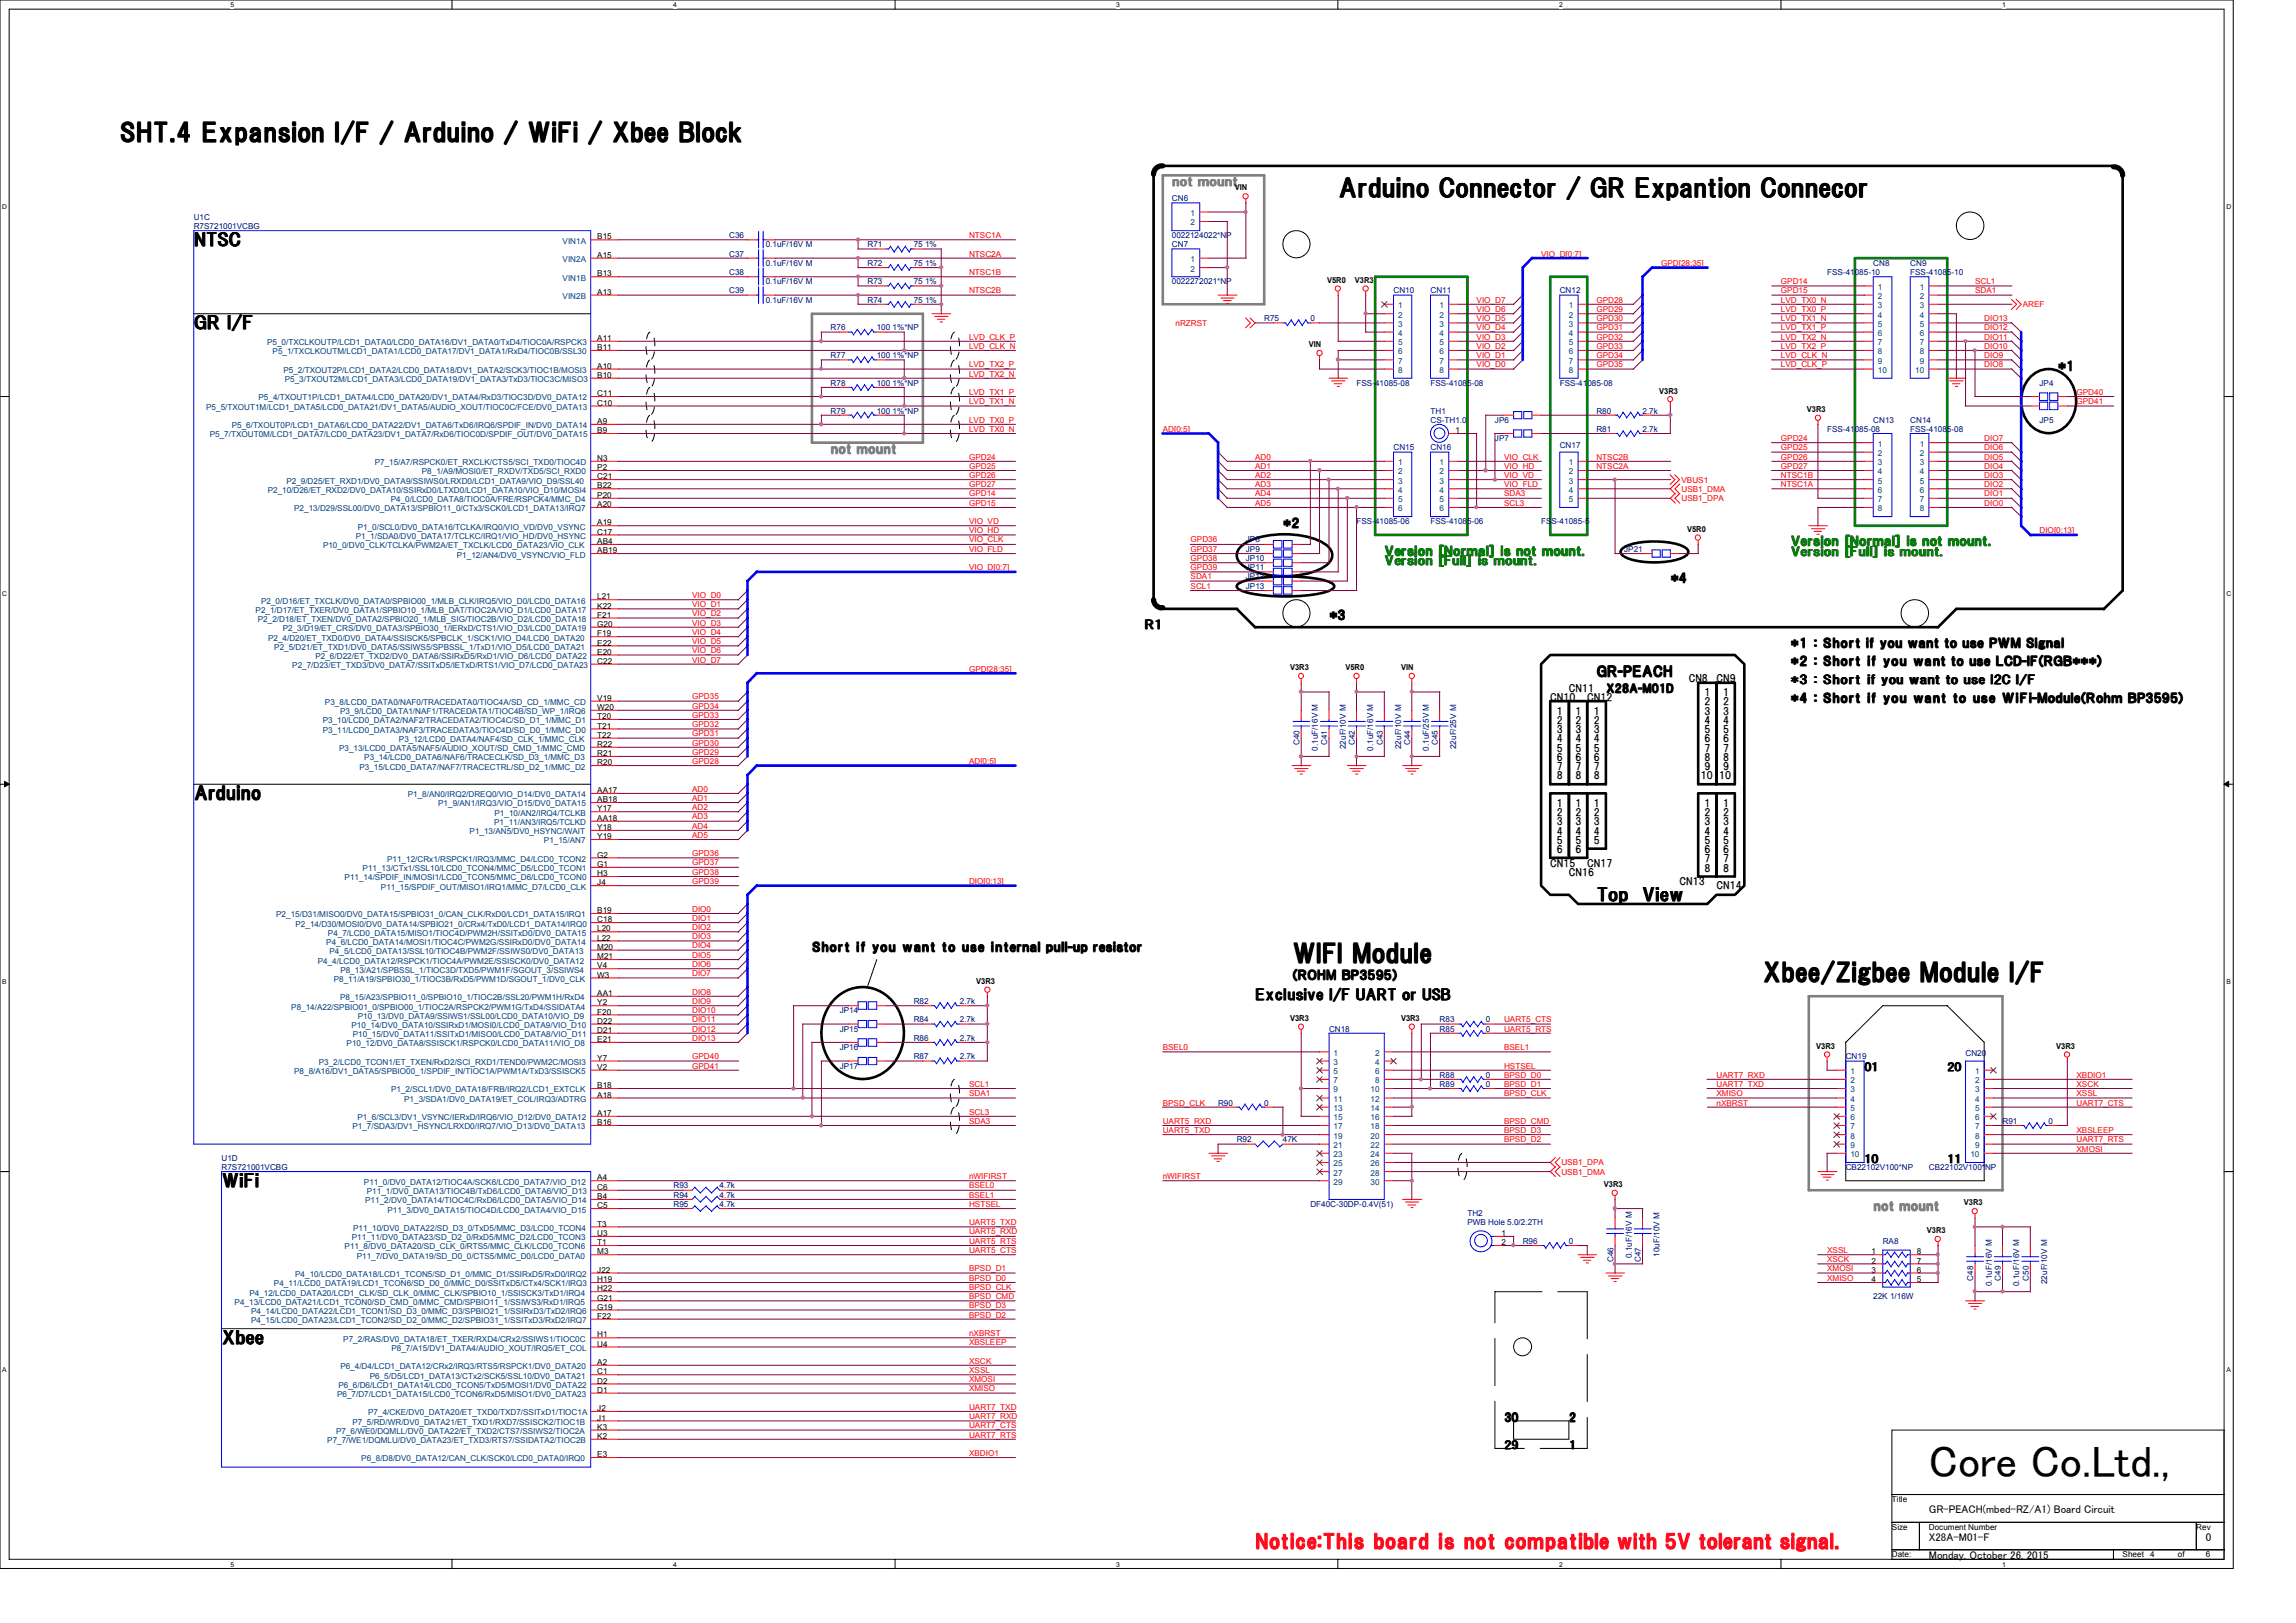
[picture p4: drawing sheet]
<svg xmlns="http://www.w3.org/2000/svg" width="297mm" height="210mm" viewBox="0 0 297 210" stroke-linecap="round" stroke-linejoin="round" font-family="sans-serif">
<defs><g id="words">
<text font-size="5.7" x="249.5" y="191.1">Core Co.Ltd.,</text>
<g font-size="3.2">
<text x="15.5" y="18.2">SHT.4 Expansion I/F / Arduino / WiFi / Xbee Block</text>
<text x="173.2" y="25.4">Arduino Connector / GR Expantion Connecor</text>
<text x="167.2" y="124.5">WIFI Module</text>
<text x="228.1" y="126.9">Xbee/Zigbee Module I/F</text>
</g>
<text font-size="2.5" fill="#f00" x="162.3" y="200.3">Notice:This board is not compatible with 5V tolerant signal.</text>
<g font-size="2.3">
<text x="25.1" y="31.8">NTSC</text>
<text x="25.1" y="42.5">GR I/F</text>
<text x="25.1" y="103.4">Arduino</text>
<text x="206.6" y="116.5">Top</text>
<text x="212.5" y="116.5">View</text>
<text x="28.7" y="153.5">WiFi</text>
<text x="28.7" y="173.9">Xbee</text>
</g>
<text font-size="1.9" x="162.3" y="129.4">Exclusive I/F UART or USB</text>
<text font-size="1.8" x="206.6" y="87.5">GR-PEACH</text>
<g font-size="1.6" fill="#808080">
<text x="151.7" y="24">not mount</text>
<text x="107.5" y="58.6">not mount</text>
<text x="242.4" y="156.5">not mount</text>
</g>
<g font-size="1.6">
<text x="266.3" y="47.9">*1</text>
<text x="166" y="68.2">*2</text>
<text x="216.2" y="75.4">*4</text>
<text x="148.1" y="81.3">R1</text>
<text x="172" y="80.1">*3</text>
<text x="231.6" y="83.7">*1 : Short if you want to use PWM Signal</text>
<text x="231.6" y="88.5">*3 : Short if you want to use I2C I/F</text>
<text x="231.6" y="86.1">*2 : Short if you want to use LCD-IF(RGB***)</text>
<text x="231.6" y="90.9">*4 : Short if you want to use WiFi-Module(Rohm BP3595)</text>
<text x="105" y="123.1">Short if you want to use internal pull-up resistor</text>
<text x="167.2" y="126.7">(ROHM BP3595)</text>
</g>
<g font-size="1.6" fill="#008000">
<text x="179.2" y="71.8">Version [Normal] is not mount.</text>
<text x="231.7" y="70.6">Version [Normal] is not mount.</text>
<text x="231.7" y="71.9">Version [Full] is mount.</text>
<text x="179.2" y="73.1">Version [Full] is mount.</text>
</g>
<g font-size="1.4">
<text x="207.8" y="89.6">X28A-M01D</text>
<text x="241.2" y="138.5">01</text>
<text x="252" y="138.5">20</text>
<text x="241.2" y="150.5">10</text>
<text x="252" y="150.5">11</text>
<text x="194.6" y="183.9">30</text>
<text x="203" y="183.9">2</text>
<text x="194.6" y="187.5">29</text>
<text x="203" y="187.5">1</text>
<text x="249.5" y="195.8">GR-PEACH(mbed-RZ/A1) Board Circuit</text>
<text x="249.5" y="199.4">X28A-M01-F</text>
<text x="249.5" y="201.8">Monday, October 26, 2015</text>
<text x="285.3" y="199.4">0</text>
</g>
<g font-size="1.3">
<text x="202.9" y="89.5">CN11</text>
<text x="218.4" y="88.3">CN8</text>
<text x="222" y="88.3">CN9</text>
<text x="200.5" y="90.7">CN10</text>
<text x="201.4" y="93.6">2</text>
<text x="201.4" y="94.9">3</text>
<text x="201.4" y="92.5">1</text>
<text x="203.8" y="93.6">2</text>
<text x="203.8" y="94.9">3</text>
<text x="203.8" y="92.5">1</text>
<text x="205.3" y="90.7">CN12</text>
<text x="206.2" y="92.5">1</text>
<text x="206.2" y="94.9">3</text>
<text x="206.2" y="93.6">2</text>
<text x="220.5" y="90.1">1</text>
<text x="220.5" y="94.9">5</text>
<text x="220.5" y="91.3">2</text>
<text x="220.5" y="92.5">3</text>
<text x="220.5" y="93.6">4</text>
<text x="222.9" y="90.1">1</text>
<text x="222.9" y="91.3">2</text>
<text x="222.9" y="92.5">3</text>
<text x="222.9" y="93.6">4</text>
<text x="222.9" y="94.9">5</text>
<text x="201.4" y="96.1">4</text>
<text x="201.4" y="97.2">5</text>
<text x="201.4" y="98.4">6</text>
<text x="201.4" y="99.6">7</text>
<text x="201.4" y="100.8">8</text>
<text x="203.8" y="96.1">4</text>
<text x="203.8" y="98.4">6</text>
<text x="203.8" y="99.6">7</text>
<text x="203.8" y="100.8">8</text>
<text x="203.8" y="97.2">5</text>
<text x="206.2" y="98.4">6</text>
<text x="206.2" y="99.6">7</text>
<text x="206.2" y="96.1">4</text>
<text x="206.2" y="97.2">5</text>
<text x="206.2" y="100.8">8</text>
<text x="220" y="100.8">10</text>
<text x="220.5" y="96.1">6</text>
<text x="220.5" y="97.2">7</text>
<text x="220.5" y="98.4">8</text>
<text x="220.5" y="99.6">9</text>
<text x="222.4" y="100.8">10</text>
<text x="222.9" y="96.1">6</text>
<text x="222.9" y="97.2">7</text>
<text x="222.9" y="98.4">8</text>
<text x="222.9" y="99.6">9</text>
<text x="201.4" y="105.6">2</text>
<text x="201.4" y="106.8">3</text>
<text x="201.4" y="108">4</text>
<text x="201.4" y="104.4">1</text>
<text x="203.8" y="108">4</text>
<text x="203.8" y="104.4">1</text>
<text x="203.8" y="106.8">3</text>
<text x="203.8" y="105.6">2</text>
<text x="206.2" y="108">4</text>
<text x="206.2" y="104.4">1</text>
<text x="206.2" y="105.6">2</text>
<text x="206.2" y="106.8">3</text>
<text x="220.5" y="105.6">2</text>
<text x="220.5" y="104.4">1</text>
<text x="220.5" y="108">4</text>
<text x="220.5" y="106.8">3</text>
<text x="222.9" y="104.4">1</text>
<text x="222.9" y="106.8">3</text>
<text x="222.9" y="105.6">2</text>
<text x="222.9" y="108">4</text>
<text x="200.5" y="112.1">CN15</text>
<text x="201.4" y="109.2">5</text>
<text x="201.4" y="110.4">6</text>
<text x="202.9" y="113.4">CN16</text>
<text x="203.8" y="110.4">6</text>
<text x="203.8" y="109.2">5</text>
<text x="205.3" y="112.1">CN17</text>
<text x="206.2" y="109.2">5</text>
<text x="220.5" y="112.8">8</text>
<text x="220.5" y="111.5">7</text>
<text x="220.5" y="109.2">5</text>
<text x="220.5" y="110.4">6</text>
<text x="222.9" y="112.8">8</text>
<text x="222.9" y="111.5">7</text>
<text x="222.9" y="109.2">5</text>
<text x="222.9" y="110.4">6</text>
<text x="217.3" y="114.6">CN13</text>
<text x="222" y="115">CN14</text>
</g>
<g font-size="1.1" fill="#000080">
<text x="25.1" y="28.4">U1C</text>
<text x="25.1" y="29.6">R7S721001VCBG</text>
<text x="151.6" y="26">CN6</text>
<text x="94.3" y="30.8">C36</text>
<text x="94.3" y="33.2">C37</text>
<text x="94.3" y="35.6">C38</text>
<text x="99.1" y="32">0.1uF/16V M</text>
<text x="99.1" y="34.4">0.1uF/16V M</text>
<text x="112.2" y="32">R71</text>
<text x="112.2" y="34.4">R72</text>
<text x="118.2" y="32">75 1%</text>
<text x="118.2" y="34.4">75 1%</text>
<text x="151.6" y="30.8">0022124022*NP</text>
<text x="151.6" y="32">CN7</text>
<text x="236.3" y="35.6">FSS-41085-10</text>
<text x="242.3" y="34.4">CN8</text>
<text x="247.1" y="34.4">CN9</text>
<text x="247.1" y="35.6">FSS-41085-10</text>
<text x="94.3" y="38">C39</text>
<text x="99.1" y="36.8">0.1uF/16V M</text>
<text x="99.1" y="39.2">0.1uF/16V M</text>
<text x="112.2" y="36.8">R73</text>
<text x="112.2" y="39.2">R74</text>
<text x="118.2" y="36.8">75 1%</text>
<text x="118.2" y="39.2">75 1%</text>
<text x="151.6" y="36.8">0022272021*NP</text>
<text x="163.5" y="41.6">R75</text>
<text x="169.5" y="41.6">0</text>
<text x="180.3" y="38">CN10</text>
<text x="185" y="38">CN11</text>
<text x="201.8" y="38">CN12</text>
<text x="107.4" y="42.8">R76</text>
<text x="107.4" y="46.3">R77</text>
<text x="113.4" y="42.8">100 1%*NP</text>
<text x="113.4" y="46.3">100 1%*NP</text>
<text x="107.4" y="49.9">R78</text>
<text x="107.4" y="53.5">R79</text>
<text x="113.4" y="49.9">100 1%*NP</text>
<text x="113.4" y="53.5">100 1%*NP</text>
<text x="175.5" y="49.9">FSS-41085-08</text>
<text x="185" y="49.9">FSS-41085-08</text>
<text x="185" y="53.5">TH1</text>
<text x="201.8" y="49.9">FSS-41085-08</text>
<text x="206.5" y="53.5">R80</text>
<text x="212.5" y="53.5">2.7k</text>
<text x="263.8" y="49.9">JP4</text>
<text x="180.3" y="58.3">CN15</text>
<text x="185" y="58.3">CN16</text>
<text x="185" y="54.7">CS-TH1.0</text>
<text x="193.4" y="57.1">JP7</text>
<text x="193.4" y="54.7">JP6</text>
<text x="201.8" y="57.9">CN17</text>
<text x="206.5" y="55.9">R81</text>
<text x="212.5" y="55.9">2.7k</text>
<text x="236.3" y="55.9">FSS-41085-08</text>
<text x="242.3" y="54.7">CN13</text>
<text x="247.1" y="54.7">CN14</text>
<text x="247.1" y="55.9">FSS-41085-08</text>
<text x="263.8" y="54.7">JP5</text>
<text x="161.2" y="70.2">JP8</text>
<text x="161.2" y="71.4">JP9</text>
<text x="175.5" y="67.8">FSS-41085-06</text>
<text x="185" y="67.8">FSS-41085-06</text>
<text x="199.3" y="67.8">FSS-41085-5</text>
<text x="210.1" y="71.4">JP21</text>
<text x="161.2" y="72.6">JP10</text>
<text x="161.2" y="73.8">JP11</text>
<text x="161.2" y="75">JP12</text>
<text x="161.2" y="76.2">JP13</text>
<text x="168.1" y="96.4" transform="rotate(-90 168.1 96.4)">C40</text>
<text x="170.5" y="97.2" transform="rotate(-90 170.5 97.2)">0.1uF/16V M</text>
<text x="171.7" y="96.4" transform="rotate(-90 171.7 96.4)">C41</text>
<text x="174.1" y="96.9" transform="rotate(-90 174.1 96.9)">22uF/10V M</text>
<text x="175.3" y="96.4" transform="rotate(-90 175.3 96.4)">C42</text>
<text x="177.6" y="97.2" transform="rotate(-90 177.6 97.2)">0.1uF/16V M</text>
<text x="178.9" y="96.4" transform="rotate(-90 178.9 96.4)">C43</text>
<text x="181.2" y="96.9" transform="rotate(-90 181.2 96.9)">22uF/10V M</text>
<text x="182.4" y="96.4" transform="rotate(-90 182.4 96.4)">C44</text>
<text x="184.8" y="97.2" transform="rotate(-90 184.8 97.2)">0.1uF/25V M</text>
<text x="186" y="96.4" transform="rotate(-90 186 96.4)">C45</text>
<text x="188.4" y="96.9" transform="rotate(-90 188.4 96.9)">22uF/25V M</text>
<text x="108.6" y="131.1">JP14</text>
<text x="118.2" y="129.9">R82</text>
<text x="124.2" y="129.9">2.7k</text>
<text x="108.6" y="133.5">JP15</text>
<text x="108.6" y="135.8">JP16</text>
<text x="118.2" y="134.7">R86</text>
<text x="118.2" y="137.1">R87</text>
<text x="118.2" y="132.3">R84</text>
<text x="124.2" y="134.7">2.7k</text>
<text x="124.2" y="137.1">2.7k</text>
<text x="124.2" y="132.3">2.7k</text>
<text x="171.9" y="133.5">CN18</text>
<text x="186.2" y="133.5">R85</text>
<text x="186.2" y="132.3">R83</text>
<text x="192.2" y="133.5">0</text>
<text x="192.2" y="132.3">0</text>
<text x="238.8" y="137.1">CN19</text>
<text x="254.3" y="136.7">CN20</text>
<text x="108.6" y="138.3">JP17</text>
<text x="157.6" y="143">R90</text>
<text x="163.5" y="143">0</text>
<text x="186.2" y="139.4">R88</text>
<text x="186.2" y="140.6">R89</text>
<text x="192.2" y="139.4">0</text>
<text x="192.2" y="140.6">0</text>
<text x="160" y="147.8">R92</text>
<text x="165.9" y="147.8">47K</text>
<text x="259" y="145.4">R91</text>
<text x="265" y="145.4">0</text>
<text x="28.7" y="150.2">U1D</text>
<text x="28.7" y="151.4">R7S721001VCBG</text>
<text x="87.1" y="153.8">R93</text>
<text x="87.1" y="155">R94</text>
<text x="93.1" y="153.8">4.7k</text>
<text x="93.1" y="155">4.7k</text>
<text x="238.8" y="151.4">CB22102V100*NP</text>
<text x="249.5" y="151.4">CB22102V100*NP</text>
<text x="87.1" y="156.2">R95</text>
<text x="93.1" y="156.2">4.7k</text>
<text x="169.5" y="156.2">DF40C-30DP-0.4V(51)</text>
<text x="189.8" y="157.4">TH2</text>
<text x="189.8" y="158.5">PWB Hole 5.0/2.2TH</text>
<text x="197" y="161">R96</text>
<text x="202.9" y="161">0</text>
<text x="243.5" y="161">RA8</text>
<text x="208.7" y="163.3" transform="rotate(-90 208.7 163.3)">C46</text>
<text x="211.1" y="162.8" transform="rotate(-90 211.1 162.8)">0.1uF/16V M</text>
<text x="212.3" y="163.3" transform="rotate(-90 212.3 163.3)">C47</text>
<text x="214.7" y="162.6" transform="rotate(-90 214.7 162.6)">10uF/10V M</text>
<text x="255.2" y="165.7" transform="rotate(-90 255.2 165.7)">C48</text>
<text x="257.6" y="166.4" transform="rotate(-90 257.6 166.4)">0.1uF/16V M</text>
<text x="258.8" y="165.7" transform="rotate(-90 258.8 165.7)">C49</text>
<text x="261.2" y="166.4" transform="rotate(-90 261.2 166.4)">0.1uF/16V M</text>
<text x="262.4" y="165.7" transform="rotate(-90 262.4 165.7)">C50</text>
<text x="264.8" y="166.2" transform="rotate(-90 264.8 166.2)">22uF/10V M</text>
<text x="242.3" y="168.1">22K 1/16W</text>
</g>
<g font-size="1.1" fill="#004080">
<text x="154" y="27.9">1</text>
<text x="154" y="29.2">2</text>
<text x="72.8" y="31.5">VIN1A</text>
<text x="72.8" y="33.9">VIN2A</text>
<text x="154" y="33.9">1</text>
<text x="154" y="35.1">2</text>
<text x="72.8" y="36.3">VIN1B</text>
<text x="72.8" y="38.7">VIN2B</text>
<text x="180.8" y="39.9">1</text>
<text x="180.8" y="41.1">2</text>
<text x="186.2" y="39.9">1</text>
<text x="186.2" y="41.1">2</text>
<text x="202.9" y="39.9">1</text>
<text x="202.9" y="41.1">2</text>
<text x="242.9" y="37.5">1</text>
<text x="242.9" y="38.7">2</text>
<text x="242.9" y="39.9">3</text>
<text x="242.9" y="41.1">4</text>
<text x="248.3" y="37.5">1</text>
<text x="248.3" y="38.7">2</text>
<text x="248.3" y="39.9">3</text>
<text x="248.3" y="41.1">4</text>
<text x="34.5" y="44.7">P5_0/TXCLKOUTP/LCD1_DATA0/LCD0_DATA16/DV1_DATA0/TxD4/TIOC0A/RSPCK3</text>
<text x="35.3" y="45.8">P5_1/TXCLKOUTM/LCD1_DATA1/LCD0_DATA17/DV1_DATA1/RxD4/TIOC0B/SSL30</text>
<text x="180.8" y="42.3">3</text>
<text x="180.8" y="43.5">4</text>
<text x="180.8" y="44.7">5</text>
<text x="180.8" y="45.8">6</text>
<text x="180.8" y="47.1">7</text>
<text x="186.2" y="42.3">3</text>
<text x="186.2" y="43.5">4</text>
<text x="186.2" y="44.7">5</text>
<text x="186.2" y="45.8">6</text>
<text x="186.2" y="47.1">7</text>
<text x="202.9" y="42.3">3</text>
<text x="202.9" y="43.5">4</text>
<text x="202.9" y="44.7">5</text>
<text x="202.9" y="45.8">6</text>
<text x="202.9" y="47.1">7</text>
<text x="242.9" y="42.3">5</text>
<text x="242.9" y="43.5">6</text>
<text x="242.9" y="44.7">7</text>
<text x="242.9" y="45.8">8</text>
<text x="242.9" y="47.1">9</text>
<text x="248.3" y="42.3">5</text>
<text x="248.3" y="43.5">6</text>
<text x="248.3" y="44.7">7</text>
<text x="248.3" y="45.8">8</text>
<text x="248.3" y="47.1">9</text>
<text x="26.7" y="53">P5_5/TXOUT1M/LCD1_DATA5/LCD0_DATA21/DV1_DATA5/AUDIO_XOUT/TIOC0C/FCE/DV0_DATA13</text>
<text x="33.4" y="51.8">P5_4/TXOUT1P/LCD1_DATA4/LCD0_DATA20/DV1_DATA4/RxD3/TIOC3D/DV0_DATA12</text>
<text x="36.7" y="48.3">P5_2/TXOUT2P/LCD1_DATA2/LCD0_DATA18/DV1_DATA2/SCK3/TIOC1B/MOSI3</text>
<text x="36.8" y="49.4">P5_3/TXOUT2M/LCD1_DATA3/LCD0_DATA19/DV1_DATA3/TxD3/TIOC3C/MISO3</text>
<text x="180.8" y="48.3">8</text>
<text x="186.2" y="48.3">8</text>
<text x="202.9" y="48.3">8</text>
<text x="242.9" y="48.3">10</text>
<text x="247.7" y="48.3">10</text>
<text x="27.1" y="56.6">P5_7/TXOUT0M/LCD1_DATA7/LCD0_DATA23/DV1_DATA7/RxD6/TIOC0D/SPDIF_OUT/DV0_DATA15</text>
<text x="30" y="55.4">P5_6/TXOUT0P/LCD1_DATA6/LCD0_DATA22/DV1_DATA6/TxD6/IRQ6/SPDIF_IN/DV0_DATA14</text>
<text x="242.9" y="57.8">1</text>
<text x="242.9" y="59">2</text>
<text x="248.3" y="57.8">1</text>
<text x="248.3" y="59">2</text>
<text x="34.6" y="63.8">P2_10/D26/ET_RXD2/DV0_DATA10/SSIRxD0/LTXD0/LCD1_DATA10/VIO_D10/MOSI4</text>
<text x="37" y="62.6">P2_9/D25/ET_RXD1/DV0_DATA9/SSIWS0/LRXD0/LCD1_DATA9/VIO_D9/SSL40</text>
<text x="48.5" y="60.2">P7_15/A7/RSPCK0/ET_RXCLK/CTS5/SCI_TXD0/TIOC4D</text>
<text x="50.5" y="65">P4_0/LCD0_DATA8/TIOC0A/FRE/RSPCK4/MMC_D4</text>
<text x="54.6" y="61.4">P8_1/A9/MOSI0/ET_RXDV/TXD5/SCI_RXD0</text>
<text x="180.8" y="60.2">1</text>
<text x="180.8" y="61.4">2</text>
<text x="180.8" y="62.6">3</text>
<text x="180.8" y="63.8">4</text>
<text x="180.8" y="65">5</text>
<text x="186.2" y="60.2">1</text>
<text x="186.2" y="61.4">2</text>
<text x="186.2" y="62.6">3</text>
<text x="186.2" y="63.8">4</text>
<text x="186.2" y="65">5</text>
<text x="202.9" y="60.2">1</text>
<text x="202.9" y="61.4">2</text>
<text x="202.9" y="62.6">3</text>
<text x="202.9" y="63.8">4</text>
<text x="202.9" y="65">5</text>
<text x="242.9" y="60.2">3</text>
<text x="242.9" y="61.4">4</text>
<text x="242.9" y="62.6">5</text>
<text x="242.9" y="63.8">6</text>
<text x="242.9" y="65">7</text>
<text x="248.3" y="60.2">3</text>
<text x="248.3" y="61.4">4</text>
<text x="248.3" y="62.6">5</text>
<text x="248.3" y="63.8">6</text>
<text x="248.3" y="65">7</text>
<text x="38.1" y="66.2">P2_13/D29/SSL00/DV0_DATA13/SPBIO11_0/CTx3/SCK0/LCD1_DATA13/IRQ7</text>
<text x="41.8" y="71">P10_0/DV0_CLK/TCLKA/PWM2A/ET_TXCLK/LCD0_DATA23/VIO_CLK</text>
<text x="46" y="69.7">P1_1/SDA0/DV0_DATA17/TCLKC/IRQ1/VIO_HD/DV0_HSYNC</text>
<text x="46.3" y="68.5">P1_0/SCL0/DV0_DATA16/TCLKA/IRQ0/VIO_VD/DV0_VSYNC</text>
<text x="180.8" y="66.2">6</text>
<text x="186.2" y="66.2">6</text>
<text x="242.9" y="66.2">8</text>
<text x="248.3" y="66.2">8</text>
<text x="59.1" y="72.1">P1_12/AN4/DV0_VSYNC/VIO_FLD</text>
<text x="33.1" y="79.3">P2_1/D17/ET_TXER/DV0_DATA1/SPBIO10_1/MLB_DAT/TIOC2A/VIO_D1/LCD0_DATA17</text>
<text x="33.4" y="80.5">P2_2/D18/ET_TXEN/DV0_DATA2/SPBIO20_1/MLB_SIG/TIOC2B/VIO_D2/LCD0_DATA18</text>
<text x="33.8" y="78.1">P2_0/D16/ET_TXCLK/DV0_DATA0/SPBIO00_1/MLB_CLK/IRQ5/VIO_D0/LCD0_DATA16</text>
<text x="34.7" y="82.9">P2_4/D20/ET_TXD0/DV0_DATA4/SSISCK5/SPBCLK_1/SCK1/VIO_D4/LCD0_DATA20</text>
<text x="36.6" y="81.7">P2_3/D19/ET_CRS/DV0_DATA3/SPBIO30_1/IERxD/CTS1/VIO_D3/LCD0_DATA19</text>
<text x="35.5" y="84.1">P2_5/D21/ET_TXD1/DV0_DATA5/SSIWS5/SPBSSL_1/TxD1/VIO_D5/LCD0_DATA21</text>
<text x="37.8" y="86.4">P2_7/D23/ET_TXD3/DV0_DATA7/SSITxD5/IETxD/RTS1/VIO_D7/LCD0_DATA23</text>
<text x="40.8" y="85.3">P2_6/D22/ET_TXD2/DV0_DATA6/SSIRxD5/RxD1/VIO_D6/LCD0_DATA22</text>
<text x="41.7" y="93.6">P3_10/LCD0_DATA2/NAF2/TRACEDATA2/TIOC4C/SD_D1_1/MMC_D1</text>
<text x="41.7" y="94.8">P3_11/LCD0_DATA3/NAF3/TRACEDATA3/TIOC4D/SD_D0_1/MMC_D0</text>
<text x="42" y="91.2">P3_8/LCD0_DATA0/NAF0/TRACEDATA0/TIOC4A/SD_CD_1/MMC_CD</text>
<text x="44" y="92.4">P3_9/LCD0_DATA1/NAF1/TRACEDATA1/TIOC4B/SD_WP_1/IRQ6</text>
<text x="43.9" y="97.2">P3_13/LCD0_DATA5/NAF5/AUDIO_XOUT/SD_CMD_1/MMC_CMD</text>
<text x="46.5" y="99.6">P3_15/LCD0_DATA7/NAF7/TRACECTRL/SD_D2_1/MMC_D2</text>
<text x="47.1" y="98.4">P3_14/LCD0_DATA6/NAF6/TRACECLK/SD_D3_1/MMC_D3</text>
<text x="51.6" y="96">P3_12/LCD0_DATA4/NAF4/SD_CLK_1/MMC_CLK</text>
<text x="52.7" y="103.2">P1_8/AN0/IRQ2/DREQ0/VIO_D14/DV0_DATA14</text>
<text x="56.7" y="104.4">P1_9/AN1/IRQ3/VIO_D15/DV0_DATA15</text>
<text x="60.7" y="107.9">P1_13/AN5/DV0_HSYNC/WAIT</text>
<text x="63.9" y="106.8">P1_11/AN3/IRQ5/TCLKD</text>
<text x="64" y="105.5">P1_10/AN2/IRQ4/TCLKB</text>
<text x="44.6" y="113.9">P11_14/SPDIF_IN/MOSI1/LCD0_TCON5/MMC_D6/LCD0_TCON0</text>
<text x="46.9" y="112.7">P11_13/CTx1/SSL10/LCD0_TCON4/MMC_D5/LCD0_TCON1</text>
<text x="50.1" y="111.5">P11_12/CRx1/RSPCK1/IRQ3/MMC_D4/LCD0_TCON2</text>
<text x="70.4" y="109.1">P1_15/AN7</text>
<text x="35.7" y="118.7">P2_15/D31/MISO0/DV0_DATA15/SPBIO31_0/CAN_CLK/RxD0/LCD1_DATA15/IRQ1</text>
<text x="38.2" y="119.9">P2_14/D30/MOSI0/DV0_DATA14/SPBIO21_0/CRx4/TxD0/LCD1_DATA14/IRQ0</text>
<text x="49.3" y="115.1">P11_15/SPDIF_OUT/MISO1/IRQ1/MMC_D7/LCD0_CLK</text>
<text x="41.1" y="124.7">P4_4/LCD0_DATA12/RSPCK1/TIOC4A/PWM2E/SSISCK0/DV0_DATA12</text>
<text x="42.2" y="122.3">P4_6/LCD0_DATA14/MOSI1/TIOC4C/PWM2G/SSIRxD0/DV0_DATA14</text>
<text x="42.4" y="121.1">P4_7/LCD0_DATA15/MISO1/TIOC4D/PWM2H/SSITxD0/DV0_DATA15</text>
<text x="42.6" y="123.4">P4_5/LCD0_DATA13/SSL10/TIOC4B/PWM2F/SSIWS0/DV0_DATA13</text>
<text x="44" y="125.9">P8_13/A21/SPBSSL_1/TIOC3D/TXD5/PWM1F/SGOUT_3/SSIWS4</text>
<text x="37.7" y="130.6">P8_14/A22/SPBIO01_0/SPBIO00_1/TIOC2A/RSPCK2/PWM1G/TxD4/SSIDATA4</text>
<text x="43.2" y="127">P8_11/A19/SPBIO30_1/TIOC3B/RxD5/PWM1D/SGOUT_1/DV0_CLK</text>
<text x="44" y="129.4">P8_15/A23/SPBIO11_0/SPBIO10_1/TIOC2B/SSL20/PWM1H/RxD4</text>
<text x="46.3" y="131.8">P10_13/DV0_DATA9/SSIWS1/SSL00/LCD0_DATA10/VIO_D9</text>
<text x="41.2" y="137.8">P3_2/LCD0_TCON1/ET_TXEN/RxD2/SCI_RXD1/TEND0/PWM2C/MOSI3</text>
<text x="44.8" y="135.4">P10_12/DV0_DATA8/SSISCK1/RSPCK0/LCD0_DATA11/VIO_D8</text>
<text x="45.5" y="133">P10_14/DV0_DATA10/SSIRxD1/MOSI0/LCD0_DATA9/VIO_D10</text>
<text x="45.6" y="134.2">P10_15/DV0_DATA11/SSITxD1/MISO0/LCD0_DATA8/VIO_D11</text>
<text x="172.5" y="136.6">1</text>
<text x="172.5" y="137.8">3</text>
<text x="177.9" y="136.6">2</text>
<text x="177.9" y="137.8">4</text>
<text x="38.1" y="139">P8_8/A16/DV1_DATA5/SPBIO00_1/SPDIF_IN/TIOC1A/PWM1A/TxD3/SSISCK5</text>
<text x="50.6" y="141.4">P1_2/SCL1/DV0_DATA18/FRB/IRQ2/LCD1_EXTCLK</text>
<text x="52.3" y="142.6">P1_3/SDA1/DV0_DATA19/ET_COL/IRQ3/ADTRG</text>
<text x="172.5" y="139">5</text>
<text x="172.5" y="140.2">7</text>
<text x="172.5" y="141.4">9</text>
<text x="172.5" y="142.6">11</text>
<text x="172.5" y="143.8">13</text>
<text x="177.3" y="141.4">10</text>
<text x="177.3" y="142.6">12</text>
<text x="177.3" y="143.8">14</text>
<text x="177.9" y="139">6</text>
<text x="177.9" y="140.2">8</text>
<text x="239.4" y="139">1</text>
<text x="239.4" y="140.2">2</text>
<text x="239.4" y="141.4">3</text>
<text x="239.4" y="142.6">4</text>
<text x="239.4" y="143.8">5</text>
<text x="255.5" y="139">1</text>
<text x="255.5" y="140.2">2</text>
<text x="255.5" y="141.4">3</text>
<text x="255.5" y="142.6">4</text>
<text x="255.5" y="143.8">5</text>
<text x="45.6" y="146.1">P1_7/SDA3/DV1_HSYNC/LRXD0/IRQ7/VIO_D13/DV0_DATA13</text>
<text x="46.2" y="144.9">P1_6/SCL3/DV1_VSYNC/IERxD/IRQ6/VIO_D12/DV0_DATA12</text>
<text x="172.5" y="144.9">15</text>
<text x="172.5" y="146.1">17</text>
<text x="172.5" y="147.3">19</text>
<text x="172.5" y="148.5">21</text>
<text x="172.5" y="149.7">23</text>
<text x="177.3" y="148.5">22</text>
<text x="177.3" y="149.7">24</text>
<text x="177.3" y="144.9">16</text>
<text x="177.3" y="146.1">18</text>
<text x="177.3" y="147.3">20</text>
<text x="239.4" y="144.9">6</text>
<text x="239.4" y="146.1">7</text>
<text x="239.4" y="147.3">8</text>
<text x="239.4" y="148.5">9</text>
<text x="239.4" y="149.7">10</text>
<text x="254.9" y="149.7">10</text>
<text x="255.5" y="144.9">6</text>
<text x="255.5" y="146.1">7</text>
<text x="255.5" y="147.3">8</text>
<text x="255.5" y="148.5">9</text>
<text x="47.1" y="153.3">P11_0/DV0_DATA12/TIOC4A/SCK6/LCD0_DATA7/VIO_D12</text>
<text x="47.2" y="155.7">P11_2/DV0_DATA14/TIOC4C/RxD6/LCD0_DATA5/VIO_D14</text>
<text x="47.5" y="154.5">P11_1/DV0_DATA13/TIOC4B/TxD6/LCD0_DATA6/VIO_D13</text>
<text x="172.5" y="150.9">25</text>
<text x="172.5" y="152.1">27</text>
<text x="172.5" y="153.3">29</text>
<text x="177.3" y="150.9">26</text>
<text x="177.3" y="152.1">28</text>
<text x="177.3" y="153.3">30</text>
<text x="44.6" y="161.7">P11_8/DV0_DATA20/SD_CLK_0/RTS5/MMC_CLK/LCD0_TCON6</text>
<text x="45.5" y="160.5">P11_11/DV0_DATA23/SD_D2_0/RxD5/MMC_D2/LCD0_TCON3</text>
<text x="45.7" y="159.3">P11_10/DV0_DATA22/SD_D3_0/TxD5/MMC_D3/LCD0_TCON4</text>
<text x="50.1" y="156.9">P11_3/DV0_DATA15/TIOC4D/LCD0_DATA4/VIO_D15</text>
<text x="32.3" y="167.6">P4_12/LCD0_DATA20/LCD1_CLK/SD_CLK_0/MMC_CLK/SPBIO10_1/SSISCK3/TxD1/IRQ4</text>
<text x="35.4" y="166.5">P4_11/LCD0_DATA19/LCD1_TCON6/SD_D0_0/MMC_D0/SSITxD5/CTx4/SCK1/IRQ3</text>
<text x="38.2" y="165.2">P4_10/LCD0_DATA18/LCD1_TCON5/SD_D1_0/MMC_D1/SSIRxD5/RxD0/IRQ2</text>
<text x="46.1" y="162.9">P11_7/DV0_DATA19/SD_D0_0/CTS5/MMC_D0/LCD0_DATA0</text>
<text x="30.4" y="168.8">P4_13/LCD0_DATA21/LCD1_TCON0/SD_CMD_0/MMC_CMD/SPBIO11_1/SSIWS3/RxD1/IRQ5</text>
<text x="32.5" y="170">P4_14/LCD0_DATA22/LCD1_TCON1/SD_D3_0/MMC_D3/SPBIO21_1/SSIRxD3/TxD2/IRQ6</text>
<text x="32.5" y="171.2">P4_15/LCD0_DATA23/LCD1_TCON2/SD_D2_0/MMC_D2/SPBIO31_1/SSITxD3/RxD2/IRQ7</text>
<text x="44.4" y="173.6">P7_2/RAS/DV0_DATA18/ET_TXER/RXD4/CRx2/SSIWS1/TIOC0C</text>
<text x="43.8" y="179.6">P6_6/D6/LCD1_DATA14/LCD0_TCON5/TxD5/MOSI1/DV0_DATA22</text>
<text x="44" y="177.2">P6_4/D4/LCD1_DATA12/CRx2/IRQ3/RTS5/RSPCK1/DV0_DATA20</text>
<text x="47.8" y="178.4">P6_5/D5/LCD1_DATA13/CTx2/SCK5/SSL10/DV0_DATA21</text>
<text x="50.6" y="174.8">P8_7/A15/DV1_DATA4/AUDIO_XOUT/IRQ5/ET_COL</text>
<text x="43.5" y="185.5">P7_6/WE0/DQMLL/DV0_DATA22/ET_TXD2/CTS7/SSIWS2/TIOC2A</text>
<text x="43.6" y="180.8">P6_7/D7/LCD1_DATA15/LCD0_TCON6/RxD5/MISO1/DV0_DATA23</text>
<text x="45.6" y="184.4">P7_5/RD/WR/DV0_DATA21/ET_TXD1/RXD7/SSISCK2/TIOC1B</text>
<text x="47.6" y="183.1">P7_4/CKE/DV0_DATA20/ET_TXD0/TXD7/SSITxD1/TIOC1A</text>
<text x="42.3" y="186.7">P7_7/WE1/DQMLU/DV0_DATA23/ET_TXD3/RTS7/SSIDATA2/TIOC2B</text>
<text x="46.7" y="189.1">P6_8/D8/DV0_DATA12/CAN_CLK/SCK0/LCD0_DATA0/IRQ0</text>
</g>
<g font-size="1.1">
<text x="159.7" y="24.6">VIN</text>
<text x="77.3" y="31">B15</text>
<text x="77.3" y="33.4">A15</text>
<text x="77.3" y="35.8">B13</text>
<text x="77.3" y="38.1">A13</text>
<text x="171.7" y="36.6">V5R0</text>
<text x="175.3" y="36.6">V3R3</text>
<text x="77.3" y="44.1">A11</text>
<text x="77.3" y="45.3">B11</text>
<text x="77.3" y="47.7">A10</text>
<text x="169.3" y="45">VIN</text>
<text x="77.3" y="48.9">B10</text>
<text x="77.3" y="51.3">C11</text>
<text x="77.3" y="52.5">C10</text>
<text x="214.6" y="50.9">V3R3</text>
<text x="233.7" y="53.3">V3R3</text>
<text x="77.3" y="54.9">A9</text>
<text x="77.3" y="56">B9</text>
<text x="77.3" y="59.6">N3</text>
<text x="188.3" y="56">1</text>
<text x="77.3" y="64.4">P20</text>
<text x="77.3" y="65.6">A20</text>
<text x="77.3" y="60.8">P2</text>
<text x="77.3" y="62">C21</text>
<text x="77.3" y="63.2">B22</text>
<text x="77.3" y="68">A19</text>
<text x="77.3" y="69.2">C17</text>
<text x="77.3" y="71.6">AB19</text>
<text x="77.3" y="70.4">AB4</text>
<text x="218.2" y="68.8">V5R0</text>
<text x="77.3" y="77.6">L21</text>
<text x="77.3" y="78.7">K22</text>
<text x="77.3" y="83.5">E22</text>
<text x="77.3" y="81.1">G20</text>
<text x="77.3" y="79.9">F21</text>
<text x="77.3" y="82.3">F19</text>
<text x="77.3" y="84.7">E20</text>
<text x="77.3" y="85.9">C22</text>
<text x="166.9" y="86.7">V3R3</text>
<text x="174" y="86.7">V5R0</text>
<text x="181.2" y="86.7">VIN</text>
<text x="77.3" y="90.7">V19</text>
<text x="77.3" y="91.9">W20</text>
<text x="77.3" y="93">T20</text>
<text x="77.3" y="94.3">T21</text>
<text x="77.3" y="95.5">T22</text>
<text x="77.3" y="96.6">R22</text>
<text x="77.3" y="97.8">R21</text>
<text x="77.3" y="99">R20</text>
<text x="77.3" y="102.6">AA17</text>
<text x="77.3" y="106.2">AA18</text>
<text x="77.3" y="105">Y17</text>
<text x="77.3" y="103.8">AB18</text>
<text x="77.3" y="107.4">Y18</text>
<text x="77.3" y="108.6">Y19</text>
<text x="77.3" y="113.4">H3</text>
<text x="77.3" y="112.2">G1</text>
<text x="77.3" y="111">G2</text>
<text x="77.3" y="119.3">C18</text>
<text x="77.3" y="118.2">B19</text>
<text x="77.3" y="114.6">J4</text>
<text x="77.3" y="125.3">V4</text>
<text x="77.3" y="124.1">M21</text>
<text x="77.3" y="122.9">M20</text>
<text x="77.3" y="121.7">L22</text>
<text x="77.3" y="120.5">L20</text>
<text x="77.3" y="126.5">W3</text>
<text x="77.3" y="130.1">Y2</text>
<text x="77.3" y="128.9">AA1</text>
<text x="77.3" y="131.3">F20</text>
<text x="126.3" y="127.3">V3R3</text>
<text x="77.3" y="132.5">D22</text>
<text x="77.3" y="133.6">D21</text>
<text x="77.3" y="134.8">E21</text>
<text x="77.3" y="137.2">Y7</text>
<text x="166.9" y="132.1">V3R3</text>
<text x="181.2" y="132.1">V3R3</text>
<text x="234.9" y="135.7">V3R3</text>
<text x="266" y="135.7">V3R3</text>
<text x="77.3" y="140.8">B18</text>
<text x="77.3" y="142">A18</text>
<text x="77.3" y="138.4">V2</text>
<text x="77.3" y="144.4">A17</text>
<text x="77.3" y="145.6">B16</text>
<text x="77.3" y="152.7">A4</text>
<text x="77.3" y="154">C6</text>
<text x="77.3" y="155.2">B4</text>
<text x="207.5" y="153.6">V3R3</text>
<text x="254" y="156">V3R3</text>
<text x="77.3" y="156.3">C5</text>
<text x="77.3" y="158.7">T3</text>
<text x="77.3" y="159.9">U3</text>
<text x="77.3" y="161.1">T1</text>
<text x="194.2" y="159.9">1</text>
<text x="194.2" y="161.1">2</text>
<text x="249.3" y="159.6">V3R3</text>
<text x="77.3" y="162.3">M3</text>
<text x="77.3" y="164.7">J22</text>
<text x="77.3" y="165.9">H19</text>
<text x="77.3" y="167.1">H22</text>
<text x="242.1" y="162.3">1</text>
<text x="242.1" y="163.5">2</text>
<text x="242.1" y="164.7">3</text>
<text x="242.1" y="165.9">4</text>
<text x="247.9" y="165.9">5</text>
<text x="247.9" y="164.7">6</text>
<text x="247.9" y="163.5">7</text>
<text x="247.9" y="162.3">8</text>
<text x="77.3" y="173.1">H1</text>
<text x="77.3" y="168.3">G21</text>
<text x="77.3" y="169.5">G19</text>
<text x="77.3" y="170.6">F22</text>
<text x="77.3" y="174.2">U4</text>
<text x="77.3" y="176.6">A2</text>
<text x="77.3" y="177.8">C1</text>
<text x="77.3" y="179">D2</text>
<text x="77.3" y="180.2">D1</text>
<text x="77.3" y="182.6">J2</text>
<text x="77.3" y="183.8">J1</text>
<text x="77.3" y="185">K3</text>
<text x="77.3" y="186.2">K2</text>
<text x="77.3" y="188.6">E3</text>
<text x="244.7" y="194.4">Title</text>
<text x="244.7" y="198">Size</text>
<text x="249.5" y="198">Document Number</text>
<text x="284.1" y="198">Rev</text>
<text x="244.7" y="201.5">Date:</text>
<text x="274.6" y="201.5">Sheet</text>
<text x="278.1" y="201.5">4</text>
<text x="281.7" y="201.5">of</text>
<text x="285.3" y="201.5">6</text>
</g>
<g font-size="1.1" fill="#f00">
<text x="125.3" y="30.8">NTSC1A</text>
<text x="125.3" y="35.6">NTSC1B</text>
<text x="125.3" y="33.2">NTSC2A</text>
<text x="199.3" y="33.2">VIO_D[0:7]</text>
<text x="214.9" y="34.4">GPD[28:35]</text>
<text x="125.3" y="38">NTSC2B</text>
<text x="191" y="39.2">VIO_D7</text>
<text x="191" y="40.3">VIO_D6</text>
<text x="191" y="41.6">VIO_D5</text>
<text x="206.5" y="39.2">GPD28</text>
<text x="206.5" y="40.3">GPD29</text>
<text x="206.5" y="41.6">GPD30</text>
<text x="230.4" y="39.2">LVD_TX0_N</text>
<text x="230.4" y="40.3">LVD_TX0_P</text>
<text x="230.4" y="41.6">LVD_TX1_N</text>
<text x="230.4" y="36.8">GPD14</text>
<text x="230.4" y="38">GPD15</text>
<text x="255.5" y="36.8">SCL1</text>
<text x="255.5" y="38">SDA1</text>
<text x="256.7" y="41.6">DIO13</text>
<text x="261.7" y="39.8">AREF</text>
<text x="125.3" y="47.5">LVD_TX2_P</text>
<text x="125.3" y="45.1">LVD_CLK_N</text>
<text x="125.3" y="43.9">LVD_CLK_P</text>
<text x="152.1" y="42.2">nRZRST</text>
<text x="191" y="47.5">VIO_D0</text>
<text x="191" y="43.9">VIO_D3</text>
<text x="191" y="42.8">VIO_D4</text>
<text x="191" y="45.1">VIO_D2</text>
<text x="191" y="46.3">VIO_D1</text>
<text x="206.5" y="45.1">GPD33</text>
<text x="206.5" y="47.5">GPD35</text>
<text x="206.5" y="46.3">GPD34</text>
<text x="206.5" y="42.8">GPD31</text>
<text x="206.5" y="43.9">GPD32</text>
<text x="230.4" y="42.8">LVD_TX1_P</text>
<text x="230.4" y="43.9">LVD_TX2_N</text>
<text x="230.4" y="45.1">LVD_TX2_P</text>
<text x="230.4" y="46.3">LVD_CLK_N</text>
<text x="230.4" y="47.5">LVD_CLK_P</text>
<text x="256.7" y="43.9">DIO11</text>
<text x="256.7" y="42.8">DIO12</text>
<text x="256.7" y="45.1">DIO10</text>
<text x="256.7" y="47.5">DIO8</text>
<text x="256.7" y="46.3">DIO9</text>
<text x="125.3" y="51.1">LVD_TX1_P</text>
<text x="125.3" y="48.7">LVD_TX2_N</text>
<text x="125.3" y="52.3">LVD_TX1_N</text>
<text x="268.6" y="51.1">GPD40</text>
<text x="268.6" y="52.3">GPD41</text>
<text x="125.3" y="55.9">LVD_TX0_N</text>
<text x="125.3" y="54.7">LVD_TX0_P</text>
<text x="125.3" y="59.5">GPD24</text>
<text x="150.4" y="55.9">AD[0:5]</text>
<text x="162.3" y="59.5">AD0</text>
<text x="194.6" y="59.5">VIO_CLK</text>
<text x="206.5" y="59.5">NTSC2B</text>
<text x="230.4" y="58.3">GPD25</text>
<text x="230.4" y="59.5">GPD26</text>
<text x="230.4" y="57.1">GPD24</text>
<text x="256.7" y="57.1">DIO7</text>
<text x="256.7" y="59.5">DIO5</text>
<text x="256.7" y="58.3">DIO6</text>
<text x="125.3" y="63">GPD27</text>
<text x="125.3" y="65.4">GPD15</text>
<text x="125.3" y="61.8">GPD26</text>
<text x="125.3" y="64.2">GPD14</text>
<text x="125.3" y="60.7">GPD25</text>
<text x="162.3" y="65.4">AD5</text>
<text x="162.3" y="60.7">AD1</text>
<text x="162.3" y="63">AD3</text>
<text x="162.3" y="64.2">AD4</text>
<text x="162.3" y="61.8">AD2</text>
<text x="194.6" y="65.4">SCL3</text>
<text x="194.6" y="60.7">VIO_HD</text>
<text x="194.6" y="61.8">VIO_VD</text>
<text x="194.6" y="64.2">SDA3</text>
<text x="194.6" y="63">VIO_FLD</text>
<text x="206.5" y="60.7">NTSC2A</text>
<text x="217.5" y="62.4">VBUS1</text>
<text x="217.5" y="63.6">USB1_DMA</text>
<text x="217.5" y="64.9">USB1_DPA</text>
<text x="230.4" y="61.8">NTSC1B</text>
<text x="230.4" y="63">NTSC1A</text>
<text x="230.4" y="60.7">GPD27</text>
<text x="256.7" y="64.2">DIO1</text>
<text x="256.7" y="60.7">DIO4</text>
<text x="256.7" y="65.4">DIO0</text>
<text x="256.7" y="63">DIO2</text>
<text x="256.7" y="61.8">DIO3</text>
<text x="125.3" y="67.8">VIO_VD</text>
<text x="125.3" y="69">VIO_HD</text>
<text x="125.3" y="70.2">VIO_CLK</text>
<text x="125.3" y="71.4">VIO_FLD</text>
<text x="154" y="70.2">GPD36</text>
<text x="154" y="71.4">GPD37</text>
<text x="263.8" y="69">DIO[0:13]</text>
<text x="89.5" y="77.4">VIO_D0</text>
<text x="125.3" y="73.8">VIO_D[0:7]</text>
<text x="154" y="72.6">GPD38</text>
<text x="154" y="73.8">GPD39</text>
<text x="154" y="75">SDA1</text>
<text x="154" y="76.2">SCL1</text>
<text x="89.5" y="82.1">VIO_D4</text>
<text x="89.5" y="79.8">VIO_D2</text>
<text x="89.5" y="83.4">VIO_D5</text>
<text x="89.5" y="78.6">VIO_D1</text>
<text x="89.5" y="80.9">VIO_D3</text>
<text x="89.5" y="85.7">VIO_D7</text>
<text x="89.5" y="84.5">VIO_D6</text>
<text x="125.3" y="86.9">GPD[28:35]</text>
<text x="89.5" y="92.9">GPD33</text>
<text x="89.5" y="95.3">GPD31</text>
<text x="89.5" y="94.1">GPD32</text>
<text x="89.5" y="91.7">GPD34</text>
<text x="89.5" y="90.5">GPD35</text>
<text x="89.5" y="96.5">GPD30</text>
<text x="89.5" y="97.7">GPD29</text>
<text x="89.5" y="98.8">GPD28</text>
<text x="125.3" y="98.8">AD[0:5]</text>
<text x="89.5" y="104.8">AD2</text>
<text x="89.5" y="106">AD3</text>
<text x="89.5" y="102.4">AD0</text>
<text x="89.5" y="107.2">AD4</text>
<text x="89.5" y="103.6">AD1</text>
<text x="89.5" y="110.8">GPD36</text>
<text x="89.5" y="112">GPD37</text>
<text x="89.5" y="113.2">GPD38</text>
<text x="89.5" y="108.4">AD5</text>
<text x="89.5" y="117.9">DIO0</text>
<text x="89.5" y="119.2">DIO1</text>
<text x="89.5" y="114.4">GPD39</text>
<text x="125.3" y="114.4">DIO[0:13]</text>
<text x="89.5" y="125.1">DIO6</text>
<text x="89.5" y="120.4">DIO2</text>
<text x="89.5" y="121.5">DIO3</text>
<text x="89.5" y="122.7">DIO4</text>
<text x="89.5" y="123.9">DIO5</text>
<text x="89.5" y="131.1">DIO10</text>
<text x="89.5" y="129.9">DIO9</text>
<text x="89.5" y="126.3">DIO7</text>
<text x="89.5" y="128.7">DIO8</text>
<text x="89.5" y="137.1">GPD40</text>
<text x="89.5" y="133.5">DIO12</text>
<text x="89.5" y="134.7">DIO13</text>
<text x="89.5" y="132.3">DIO11</text>
<text x="150.4" y="135.8">BSEL0</text>
<text x="194.6" y="135.8">BSEL1</text>
<text x="194.6" y="132.3">UART5_CTS</text>
<text x="194.6" y="133.5">UART5_RTS</text>
<text x="89.5" y="138.3">GPD41</text>
<text x="125.3" y="141.8">SDA1</text>
<text x="125.3" y="140.6">SCL1</text>
<text x="150.4" y="143">BPSD_CLK</text>
<text x="194.6" y="138.3">HSTSEL</text>
<text x="194.6" y="141.8">BPSD_CLK</text>
<text x="194.6" y="139.4">BPSD_D0</text>
<text x="194.6" y="140.6">BPSD_D1</text>
<text x="222" y="143">nXBRST</text>
<text x="222" y="140.6">UART7_TXD</text>
<text x="222" y="141.8">XMISO</text>
<text x="222" y="139.4">UART7_RXD</text>
<text x="268.6" y="143">UART7_CTS</text>
<text x="268.6" y="140.6">XSCK</text>
<text x="268.6" y="141.8">XSSL</text>
<text x="268.6" y="139.4">XBDIO1</text>
<text x="125.3" y="145.4">SDA3</text>
<text x="125.3" y="144.2">SCL3</text>
<text x="150.4" y="146.6">UART5_TXD</text>
<text x="150.4" y="145.4">UART5_RXD</text>
<text x="194.6" y="145.4">BPSD_CMD</text>
<text x="194.6" y="146.6">BPSD_D3</text>
<text x="194.6" y="147.8">BPSD_D2</text>
<text x="268.6" y="146.6">XBSLEEP</text>
<text x="268.6" y="149">XMOSI</text>
<text x="268.6" y="147.8">UART7_RTS</text>
<text x="125.3" y="153.8">BSEL0</text>
<text x="125.3" y="152.6">nWIFIRST</text>
<text x="125.3" y="155">BSEL1</text>
<text x="150.4" y="152.6">nWIFIRST</text>
<text x="202" y="152">USB1_DMA</text>
<text x="202" y="150.8">USB1_DPA</text>
<text x="125.3" y="159.7">UART5_RXD</text>
<text x="125.3" y="156.2">HSTSEL</text>
<text x="125.3" y="158.5">UART5_TXD</text>
<text x="125.3" y="161">UART5_RTS</text>
<text x="125.3" y="164.5">BPSD_D1</text>
<text x="125.3" y="165.7">BPSD_D0</text>
<text x="125.3" y="166.9">BPSD_CLK</text>
<text x="125.3" y="162.1">UART5_CTS</text>
<text x="236.3" y="162.1">XSSL</text>
<text x="236.3" y="163.3">XSCK</text>
<text x="236.3" y="164.5">XMOSI</text>
<text x="236.3" y="165.7">XMISO</text>
<text x="125.3" y="172.9">nXBRST</text>
<text x="125.3" y="168.1">BPSD_CMD</text>
<text x="125.3" y="169.3">BPSD_D3</text>
<text x="125.3" y="170.5">BPSD_D2</text>
<text x="125.3" y="178.9">XMOSI</text>
<text x="125.3" y="174.1">XBSLEEP</text>
<text x="125.3" y="176.4">XSCK</text>
<text x="125.3" y="177.6">XSSL</text>
<text x="125.3" y="182.4">UART7_TXD</text>
<text x="125.3" y="180">XMISO</text>
<text x="125.3" y="183.6">UART7_RXD</text>
<text x="125.3" y="184.8">UART7_CTS</text>
<text x="125.3" y="186">UART7_RTS</text>
<text x="125.3" y="188.4">XBDIO1</text>
</g>
<g font-size=".9">
<text x="29.8" y=".9">5</text>
<text x="87.1" y=".9">4</text>
<text x="144.4" y=".9">3</text>
<text x="201.7" y=".9">2</text>
<text x="259" y=".9">1</text>
<text x=".3" y="27.1">D</text>
<text x="288" y="27.1">D</text>
<text x=".3" y="77.2">C</text>
<text x="288" y="77.2">C</text>
<text x=".3" y="127.3">B</text>
<text x="288" y="127.3">B</text>
<text x=".3" y="177.5">A</text>
<text x="288" y="177.5">A</text>
<text x="29.8" y="202.7">5</text>
<text x="87.1" y="202.7">4</text>
<text x="144.4" y="202.7">3</text>
<text x="201.7" y="202.7">2</text>
<text x="259" y="202.7">1</text>
</g>
</g></defs>
<path d="M0 0h288.9v202.9h-288.9zM1.2 1.2h286.5v200.6h-286.5z" fill="none" stroke="#000" stroke-width=".13"/>
<g fill="#fff">
<path d="M29.8 .1h.5v1h-.5z"/>
<path d="M29.8 201.9h.5v1h-.5z"/>
</g>
<path d="M58.5 0v1.2M58.5 201.8v1.1" fill="none" stroke="#000" stroke-width=".13"/>
<g fill="#fff">
<path d="M87.1 .1h.4v1h-.4z"/>
<path d="M87.1 201.9h.4v1h-.4z"/>
</g>
<path d="M115.8 0v1.2M115.8 201.8v1.1" fill="none" stroke="#000" stroke-width=".13"/>
<g fill="#fff">
<path d="M144.4 .1h.5v1h-.5z"/>
<path d="M144.4 201.9h.5v1h-.5z"/>
</g>
<path d="M173.1 0v1.2M173.1 201.8v1.1" fill="none" stroke="#000" stroke-width=".13"/>
<g fill="#fff">
<path d="M201.7 .1h.4v1h-.4z"/>
<path d="M201.7 201.9h.4v1h-.4z"/>
</g>
<path d="M230.4 0v1.2M230.4 201.8v1.1" fill="none" stroke="#000" stroke-width=".13"/>
<g fill="#fff">
<path d="M259 .1h.5v1h-.5z"/>
<path d="M259 201.9h.5v1h-.5z"/>
<path d="M.3 26.2h.6v1h-.6z"/>
<path d="M288 26.2h.6v1h-.6z"/>
<path d="M.3 76.4h.6v.9h-.6z"/>
<path d="M288 76.4h.6v.9h-.6z"/>
</g>
<path d="M0 51.3h1.2M287.7 51.3h1.2" fill="none" stroke="#000" stroke-width=".13"/>
<g fill="#fff">
<path d="M.3 126.5h.5v1h-.5z"/>
<path d="M288 126.5h.5v1h-.5z"/>
</g>
<path d="M0 101.5h1.2M.6 101.1l.6 .4-.6 .3zM287.7 101.5l.6-.4v.7zM287.7 101.5h1.2" fill="none" stroke="#000" stroke-width=".13"/>
<path d="M.6 101.1l.6 .4-.6 .3zM287.7 101.5l.6-.4v.7z" fill="#000"/>
<g fill="#fff">
<path d="M.3 176.7h.5v.9h-.5z"/>
<path d="M288 176.7h.5v.9h-.5z"/>
</g>
<g fill="none" stroke="#000" stroke-width=".13">
<path d="M25 40.6h51.4M25 101.5h51.4M113.4 124.2l-1.2 3.6M238.8 134.8v18h17.9M243.5 130.1h8.4M243.6 130.1l-4.8 4.8M251.8 130.1l4.9 4.8M256.7 134.8v18M0 151.6h1.2M287.7 151.6h1.2M28.6 171.9h47.8M195.8 183.9h7.1v2.3h-7.1z"/>
<path d="M244.7 185h43v16.8h-43zM244.7 193.4h43M244.7 197h43M248.3 197v3.5M284.1 197v3.5M244.7 200.5h43M273.4 200.5v1.3"/>
<circle cx="167.7" cy="31.6" r="1.76"/>
<circle cx="254.8" cy="29.2" r="1.78"/>
<circle cx="167.7" cy="79.3" r="1.76"/>
<circle cx="247.7" cy="79.3" r="1.77"/>
<circle cx="197" cy="174.3" r="1.17"/>
</g>
<g fill="none" stroke="#000" stroke-width=".34">
<path d="M149.2 22.6v55M150.4 21.5h123M274.6 22.6v53.8l-2.5 2.4M262.5 49a3.3 3.3 0 0 1 5.8 1.3 4.4 4.4 0 0 1-1.9 5.4 3.4 3.4 0 0 1-4.7-2.2 4.7 4.7 0 0 1 .8-4.5zM150.4 78.8h9.6M160 78.8l2.4 2.4M160.1 75.6a5.5 5.5 0 0 1 2.6-.8 25.8 25.8 0 0 1 8.8 .3l1 .5 .1 .3-.1 .2a5.6 5.6 0 0 1-2.7 .8 24.4 24.4 0 0 1-8.8-.3l-.9-.5-.1-.2zM160.4 70.9a7.2 7.2 0 0 1 4.6-1.7 10.7 10.7 0 0 1 6.5 1.3 1.53 1.53 0 0 1 .8 1.3 1.53 1.53 0 0 1-.8 1.4 11.1 11.1 0 0 1-8.5 1 4.5 4.5 0 0 1-2.9-1.9l-.1-.5 .1-.5zM209.7 71.1a3.9 3.9 0 0 1 2.4-.9 10.9 10.9 0 0 1 5.8 .6l.4 .3 .1 .3-.1 .3a4.1 4.1 0 0 1-2.4 .9 10.5 10.5 0 0 1-5.8-.6l-.4-.3-.1-.3zM272.2 78.8h-19.1l-2.4 2.4M162.3 81.2h88.4M199.3 85.9l1.2-1.1h23.9l1.2 1.1v28.7l-1.2 1.2h-2.4l-1.1 1.2h-16.8l-1.2-1.2h-2.4l-1.2-1.2z"/>
<path d="M200.5 90.7h7.2v10.8h-7.2zM202.9 90.7v10.8M205.3 90.7v10.8M219.7 88.3h4.7v13.2h-4.7zM222 88.3v13.2M202.9 102.7v8.3M205.3 102.7v8.3h-4.8v-8.3h7.2v7.1h-2.4M219.7 102.7h4.7v10.7h-4.7zM222 102.7v10.7M107.8 129.4a5.1 5.1 0 0 1 8.5 1.5 6.2 6.2 0 0 1-3 8.4 5.2 5.2 0 0 1-6.8-3.8 6.5 6.5 0 0 1 1.3-6.1z"/>
</g>
<path d="M150.4 21.5a1.06 1.06 0 0 0-1.2 1.1M273.4 21.6a1.1 1.1 0 0 1 1.2 1.1M149.2 77.6a1.02 1.02 0 0 0 1.2 1" fill="none" stroke="#000" stroke-width=".68"/>
<path d="M150.4 22.7h13.1v16.7h-13.1zM105 40.6h14.4v16.7h-14.4zM234 128.9h25v25.1h-25z" fill="none" stroke="#808080" stroke-width=".34"/>
<path d="M193.4 167.1h11.9M205.3 167.1v20.3M193.4 187.4v-20.3M205.3 187.4h-11.9" fill="none" stroke="#000" stroke-width=".13" stroke-dasharray="6.1 2"/>
<path d="M177.9 35.8h11.9v33.4h-11.9zM200.5 35.8h4.8v33.4h-4.8zM239.9 33.4h12v34.6h-12z" fill="none" stroke="#008000" stroke-width=".34"/>
<path d="M83.9 43.1l.2-.1a1.21 1.21 0 0 1 .6 1.2 3.7 3.7 0 0 1-.4 2.2l-.2 .1a1.32 1.32 0 0 1-.5-1.2 3.8 3.8 0 0 1 .3-2.2zM83.9 46.7l.2-.1a1.19 1.19 0 0 1 .6 1.1 3.6 3.6 0 0 1-.4 2.3l-.2 .1a1.32 1.32 0 0 1-.5-1.2 3.7 3.7 0 0 1 .3-2.2zM83.9 50.2l.2-.1a1.21 1.21 0 0 1 .6 1.2 3.7 3.7 0 0 1-.4 2.3l-.2 .1a1.32 1.32 0 0 1-.5-1.2 3.8 3.8 0 0 1 .3-2.3zM83.9 53.8l.2-.1a1.19 1.19 0 0 1 .6 1.2 3.6 3.6 0 0 1-.4 2.2l-.2 .1a1.32 1.32 0 0 1-.5-1.2 3.7 3.7 0 0 1 .3-2.2zM123.3 43.1l.2-.1a1.29 1.29 0 0 1 .6 1.2 3.6 3.6 0 0 1-.4 2.2l-.2 .1a1.26 1.26 0 0 1-.5-1.2 3.6 3.6 0 0 1 .3-2.2zM123.3 46.7l.2-.1a1.27 1.27 0 0 1 .6 1.1 3.5 3.5 0 0 1-.4 2.3l-.2 .1a1.26 1.26 0 0 1-.5-1.2 3.5 3.5 0 0 1 .3-2.2zM123.3 50.2l.2-.1a1.29 1.29 0 0 1 .6 1.2 3.6 3.6 0 0 1-.4 2.3l-.2 .1a1.26 1.26 0 0 1-.5-1.2 3.6 3.6 0 0 1 .3-2.3zM123.3 53.8l.2-.1a1.27 1.27 0 0 1 .6 1.2 3.5 3.5 0 0 1-.4 2.2l-.2 .1a1.26 1.26 0 0 1-.5-1.2 3.5 3.5 0 0 1 .3-2.2zM123.3 139.7h.2a1.29 1.29 0 0 1 .6 1.2 3.6 3.6 0 0 1-.4 2.2l-.2 .1a1.26 1.26 0 0 1-.5-1.2 3.6 3.6 0 0 1 .3-2.3zM123.3 143.3h.2a1.27 1.27 0 0 1 .6 1.1 3.5 3.5 0 0 1-.4 2.3l-.2 .1a1.26 1.26 0 0 1-.5-1.2 3.5 3.5 0 0 1 .3-2.3zM189 149.3l.2-.1a1.27 1.27 0 0 1 .5 1.2 3.5 3.5 0 0 1-.3 2.2l-.2 .1a1.26 1.26 0 0 1-.6-1.2 3.5 3.5 0 0 1 .4-2.2z" fill="none" stroke="#000" stroke-width=".13" stroke-dasharray="1 1 1 1 1 1 1 1"/>
<g fill="none" stroke="#f00" stroke-width=".13">
<path d="M76.4 38.2h3.6M76.4 31h3.6M76.4 33.4h3.6M76.4 35.8h3.6M96.7 38.2h1.2M96.7 31h1.2M96.7 33.4h1.2M96.7 35.8h1.2M99.1 38.2h1.2M99.1 31h1.2M99.1 33.4h1.2M99.1 35.8h1.2"/>
<path d="M113.4 32.2h1.2M113.4 34.6h1.2M113.4 37h1.2M113.4 39.4h1.2M118.2 32.2h1.2M118.2 34.6h1.2M118.2 37h1.2M118.2 39.4h1.2M155.2 33.4h1.2M155.2 34.6h1.2M155.2 27.4h1.2M155.2 28.7h1.2"/>
<path d="M157.6 38.2h2.4M157.9 38.6h1.7M158.2 38.9h1.1M158.7 39.3h.2M161.2 25.8v.5M173.1 37.7v.5M176.7 37.7v.5M179.1 39.4h1.2M187.4 39.4h1.2M204.1 39.4h1.2M241.1 38.2h1.2M241.1 37h1.2"/>
<path d="M241.1 39.4h1.2M249.5 38.2h1.2M249.5 37h1.2M249.5 39.4h1.2M260.2 38.7l.7 .7-.7 .6M260.8 38.7l.7 .7-.7 .6M76.4 48.9h3.6M76.4 44.2h3.6M76.4 45.3h3.6M76.4 47.8h3.6M76.4 59.7h3.6M76.4 56.1h3.6"/>
<path d="M76.4 51.3h3.6M76.4 52.5h3.6M76.4 54.9h3.6M108.6 43h1.2M108.6 46.6h1.2M108.6 50.1h1.2M108.6 53.7h1.2M113.4 43h1.2M113.4 46.6h1.2M113.4 50.1h1.2M113.4 53.7h1.2M120.6 40.6h2.4"/>
<path d="M120.9 40.9h1.7M121.2 41.3h1M121.6 41.7h.3M161.1 41.1l.7 .7-.7 .6M161.7 41.1l.6 .7-.6 .6M164.7 41.8h1.2M169.5 41.8h1.2M170.7 46.1v.5M171.9 48.9h2.4M172.3 49.3h1.7M172.6 49.7h1M173 50h.3"/>
<path d="M179.1 40.6h1.2M179.1 43h1.2M179.1 46.6h1.2M179.1 41.8h1.2M179.1 44.2h1.2M179.1 45.3h1.2M179.1 47.8h1.2M179.1 59.7h1.2M187.4 40.6h1.2M187.4 43h1.2M187.4 46.6h1.2M187.4 41.8h1.2"/>
<path d="M187.4 44.2h1.2M187.4 45.3h1.2M187.4 47.8h1.2M187.4 59.7h1.2M187.4 56.1h1.2M194.6 53.7h1.2M194.6 56.1h1.2M198.2 53.7h1.1M198.2 56.1h1.1M204.1 40.6h1.2M204.1 43h1.2M204.1 46.6h1.2"/>
<path d="M204.1 41.8h1.2M204.1 44.2h1.2M204.1 45.3h1.2M204.1 47.8h1.2M204.1 59.7h1.2M207.7 53.7h1.2M207.7 56.1h1.2M212.5 53.7h1.2M212.5 56.1h1.2M216.1 52v.6M235.2 54.4v.5M241.1 40.6h1.2"/>
<path d="M241.1 43h1.2M241.1 46.6h1.2M241.1 41.8h1.2M241.1 44.2h1.2M241.1 45.3h1.2M241.1 47.8h1.2M241.1 59.7h1.2M241.1 57.3h1.2M241.1 58.5h1.2M249.5 40.6h1.2M249.5 43h1.2M249.5 46.6h1.2"/>
<path d="M249.5 41.8h1.2M249.5 44.2h1.2M249.5 45.3h1.2M249.5 47.8h1.2M249.5 59.7h1.2M249.5 57.3h1.2M249.5 58.5h1.2M251.9 48.9h2.4M252.2 49.3h1.8M252.6 49.7h.9M252.9 50h.3M262.6 51.3h1.2"/>
<path d="M262.6 52.5h1.2M266.2 51.3h1.2M266.2 52.5h1.2M76.4 68h3.6M76.4 60.9h3.6M76.4 62.1h3.6M76.4 63.2h3.6M76.4 64.5h3.6M76.4 65.7h3.6M76.4 69.2h3.6M76.4 71.6h3.6M76.4 78.8h3.6"/>
<path d="M76.4 77.6h3.6M76.4 80h3.6M76.4 70.4h3.6M163.5 71.6h1.2M163.5 70.4h1.2M163.5 72.8h1.2M163.5 74h1.2M163.5 75.2h1.2M163.5 76.4h1.2M167.1 71.6h1.2M167.1 70.4h1.2M167.1 72.8h1.2"/>
<path d="M167.1 74h1.2M167.1 75.2h1.2M167.1 76.4h1.2M179.1 60.9h1.2M179.1 62.1h1.2M179.1 63.2h1.2M179.1 64.5h1.2M179.1 65.7h1.2M187.4 60.9h1.2M187.4 62.1h1.2M187.4 63.2h1.2M187.4 64.5h1.2"/>
<path d="M187.4 65.7h1.2M204.1 60.9h1.2M204.1 62.1h1.2M204.1 63.2h1.2M204.1 64.5h1.2M212.5 71.6h1.2M216 61.4l.7 .7-.7 .6M216.1 71.6h1.2M216.6 61.4l.7 .7-1.2 1.1 .6 .7M216.7 63.8l-.6 .7 .6 .6M217.3 62.6l-.6 .6 .6 .7M217.3 63.8l-.6 .7 .6 .6"/>
<path d="M219.7 69.9v.6M234 68h2.4M234.3 68.4h1.8M234.7 68.7h.9M235 69.1h.3M241.1 60.9h1.2M241.1 62.1h1.2M241.1 63.2h1.2M241.1 64.5h1.2M241.1 65.7h1.2M249.5 60.9h1.2M249.5 62.1h1.2"/>
<path d="M249.5 63.2h1.2M249.5 64.5h1.2M249.5 65.7h1.2M76.4 99.1h3.6M76.4 83.6h3.6M76.4 84.8h3.6M76.4 81.2h3.6M76.4 82.4h3.6M76.4 85.9h3.6M76.4 90.7h3.6M76.4 91.9h3.6M76.4 93.1h3.6"/>
<path d="M76.4 94.3h3.6M76.4 95.5h3.6M76.4 96.7h3.6M76.4 97.9h3.6M167.1 99.1h2.4M167.5 99.4h1.7M167.8 99.8h1M168.3 87.8v.6M168.3 91.9v1.2M168.3 94.3v1.2M171.9 91.9v1.2M171.9 94.3v1.2"/>
<path d="M174.3 99.1h2.4M174.6 99.4h1.8M175 99.8h.9M175.5 87.8v.6M175.5 91.9v1.2M175.5 94.3v1.2M179.1 91.9v1.2M179.1 94.3v1.2M181.4 99.1h2.5M181.8 99.4h1.7M182.1 99.8h1M182.6 87.8v.6"/>
<path d="M182.6 91.9v1.2M182.6 94.3v1.2M186.2 91.9v1.2M186.2 94.3v1.2M76.4 102.7h3.6M76.4 106.3h3.6M76.4 105h3.6M76.4 103.8h3.6M76.4 107.4h3.6M76.4 108.6h3.6M76.4 119.4h3.6M76.4 118.2h3.6"/>
<path d="M76.4 114.6h3.6M76.4 113.4h3.6M76.4 112.2h3.6M76.4 111h3.6M168.2 100.2h.3M175.3 100.2h.3M182.5 100.2h.3M76.4 138.5h3.6M76.4 137.3h3.6M76.4 133.7h3.6M76.4 132.5h3.6M76.4 126.5h3.6"/>
<path d="M76.4 125.3h3.6M76.4 130.1h3.6M76.4 128.9h3.6M76.4 131.3h3.6M76.4 134.9h3.6M76.4 124.2h3.6M76.4 122.9h3.6M76.4 121.8h3.6M76.4 120.6h3.6M109.8 137.3h1.2M109.8 132.5h1.2M109.8 130.1h1.2"/>
<path d="M109.8 134.9h1.2M113.4 137.3h1.2M113.4 132.5h1.2M113.4 130.1h1.2M113.4 134.9h1.2M119.4 137.3h1.2M119.4 132.5h1.2M119.4 130.1h1.2M119.4 134.9h1.2M124.2 137.3h1.1M124.2 132.5h1.1M124.2 130.1h1.1"/>
<path d="M124.2 134.9h1.1M127.7 128.4v.5M168.3 133.2v.5M170.7 138.5h1.2M170.7 139.7h1.2M170.7 136.1h1.2M170.7 137.3h1.2M179.1 138.5h1.2M179.1 139.7h1.2M179.1 136.1h1.2M179.1 137.3h1.2M182.6 133.2v.5"/>
<path d="M187.4 139.7h1.2M187.4 133.7h1.2M187.4 132.5h1.2M192.2 139.7h1.2M192.2 133.7h1.2M192.2 132.5h1.2M236.3 136.8v.5M237.6 138.5h1.2M237.6 139.7h1.2M256.7 138.5h1.2M256.7 139.7h1.2M267.4 136.8v.5"/>
<path d="M76.4 155.2h3.6M76.4 154h3.6M76.4 156.4h3.6M76.4 140.8h3.6M76.4 142.1h3.6M76.4 144.4h3.6M76.4 145.6h3.6M76.4 152.8h3.6M76.4 160h3.6M76.4 158.7h3.6M88.3 155.2h1.2M88.3 154h1.2"/>
<path d="M88.3 156.4h1.2M93.1 155.2h1.2M93.1 154h1.2M93.1 156.4h1.2M156.4 149.2h2.4M156.7 149.6h1.8M157.1 149.9h.9M157.4 150.3h.3M158.7 143.3h1.3M161.2 148h1.1M163.5 143.3h1.2M165.9 148h1.2"/>
<path d="M170.7 151.6h1.2M170.7 149.2h1.2M170.7 140.8h1.2M170.7 142.1h1.2M170.7 143.3h1.2M170.7 144.4h1.2M170.7 145.6h1.2M170.7 146.8h1.2M170.7 148h1.2M170.7 150.4h1.2M170.7 152.8h1.2M179.1 151.6h1.2"/>
<path d="M179.1 149.2h1.2M179.1 140.8h1.2M179.1 142.1h1.2M179.1 143.3h1.2M179.1 144.4h1.2M179.1 145.6h1.2M179.1 146.8h1.2M179.1 148h1.2M179.1 150.4h1.2M179.1 152.8h1.2M181.4 155.2h2.5M181.8 155.5h1.7"/>
<path d="M182.1 155.9h1M182.5 156.3h.3M187.4 140.8h1.2M192.2 140.8h1.2M193.4 160h1.2M201.2 151l-.7 .6 .7 .6M201.2 149.8l-.7 .6 .7 .6M201.8 151l-.6 .6 .6 .6M201.8 149.8l-.6 .6 .6 .6M208.9 154.7v.5M208.9 157.6v1.1M208.9 160v1.2"/>
<path d="M212.5 157.6v1.1M212.5 160v1.2M235.2 151.6h2.4M235.5 152h1.7M235.8 152.3h1.1M236.3 152.7h.2M237.6 149.2h1.2M237.6 140.8h1.2M237.6 142.1h1.2M237.6 143.3h1.2M237.6 144.4h1.2M237.6 145.6h1.2"/>
<path d="M237.6 146.8h1.2M237.6 148h1.2M255.5 157.1v.5M256.7 149.2h1.2M256.7 140.8h1.2M256.7 142.1h1.2M256.7 143.3h1.2M256.7 144.4h1.2M256.7 145.6h1.2M256.7 146.8h1.2M256.7 148h1.2M260.2 145.6h1.3"/>
<path d="M265 145.6h1.2M76.4 168.3h3.6M76.4 164.7h3.6M76.4 162.3h3.6M76.4 165.9h3.6M76.4 161.2h3.6M76.4 173.1h3.6M76.4 174.3h3.6M76.4 176.7h3.6M76.4 177.9h3.6M76.4 179.1h3.6M76.4 167.1h3.6"/>
<path d="M76.4 169.5h3.6M76.4 170.7h3.6M193.4 161.2h1.2M198.2 161.2h1.1M202.9 161.2h1.2M204.1 162.3h2.4M204.5 162.7h1.7M204.8 163.1h1M205.2 163.4h.3M207.7 164.7h2.4M208.1 165.1h1.7M208.4 165.4h1"/>
<path d="M208.8 165.8h.3M242.3 164.7h1.2M242.3 162.3h1.2M242.3 163.5h1.2M242.3 165.9h1.2M247.1 164.7h1.2M247.1 162.3h1.2M247.1 163.5h1.2M247.1 165.9h1.2M250.7 160.7v.5M254.3 168.3h2.4M254.6 168.7h1.7"/>
<path d="M254.9 169h1M255.4 169.4h.2M255.5 161.2v1.1M255.5 163.5v1.2M259 161.2v1.1M259 163.5v1.2M262.6 161.2v1.1M262.6 163.5v1.2M76.4 180.3h3.6M76.4 182.6h3.6M76.4 183.9h3.6M76.4 185h3.6"/>
<path d="M76.4 186.2h3.6M76.4 188.6h3.6"/>
<circle cx="161.1" cy="25.4" r=".34"/>
<circle cx="173.1" cy="37.3" r=".34"/>
<circle cx="176.7" cy="37.3" r=".34"/>
<circle cx="170.7" cy="45.7" r=".34"/>
<circle cx="216" cy="51.6" r=".33"/>
<circle cx="235.2" cy="54.1" r=".34"/>
<circle cx="219.6" cy="69.5" r=".34"/>
<circle cx="168.3" cy="87.5" r=".33"/>
<circle cx="175.5" cy="87.5" r=".34"/>
<circle cx="182.6" cy="87.5" r=".34"/>
<circle cx="127.7" cy="128.1" r=".34"/>
<circle cx="168.3" cy="132.8" r=".33"/>
<circle cx="182.6" cy="132.8" r=".34"/>
<circle cx="236.3" cy="136.4" r=".34"/>
<circle cx="267.4" cy="136.4" r=".34"/>
<circle cx="208.9" cy="154.3" r=".34"/>
<circle cx="255.4" cy="156.7" r=".34"/>
<circle cx="250.7" cy="160.3" r=".34"/>
</g>
<g fill="none" stroke="#00f" stroke-width=".13">
<path d="M25.1 29.8h51.3v118.2h-51.3zM97.9 31h.3M97.9 33.4h.3M97.9 35.8h.3M97.9 38.2h.3M98.1 29.9v2.2M98.1 32.3v2.2M98.1 34.7v2.2M98.1 37.1v2.2M98.7 31h.4M98.7 33.4h.4M98.7 35.8h.4"/>
<path d="M98.7 38.2h.4M98.7 29.9v2.2M98.7 32.3v2.2M98.7 34.7v2.2M98.7 37.1v2.2M114.6 32.2h.4M114.6 34.6h.4M114.6 37h.4M114.6 39.4h.4M115.2 31.9l.5 .7M115.2 34.2l.5 .8M115.2 36.7l.5 .7"/>
<path d="M115.2 39l.5 .8M115.2 31.8l-.3 .4M115.2 34.2l-.3 .4M115.2 36.6l-.3 .4M115.2 39l-.3 .4M116.2 31.9l.5 .7M116.2 34.2l.5 .8M116.2 36.7l.5 .7M116.2 39l.5 .8M116.2 31.8l-.5 .8M116.2 34.2l-.5 .8M116.2 36.6l-.5 .7"/>
<path d="M116.2 39l-.5 .8M117.1 31.9l.5 .7M117.1 34.2l.5 .8M117.1 36.7l.5 .7M117.1 39l.5 .8M117.1 31.8l-.5 .8M117.1 34.2l-.5 .8M117.1 36.6l-.5 .7M117.1 39l-.5 .8M117.8 32.2h.4M117.8 34.6h.4M117.8 37h.4"/>
<path d="M117.8 39.4h.4M117.9 32.2l-.3 .4M117.9 34.6l-.3 .4M117.9 37l-.3 .3M117.9 39.3l-.3 .5M151.6 32.2h3.6v3.6h-3.6zM151.6 26.2h3.6v3.6h-3.6zM180.3 38.2h2.3v10.7h-2.3zM185 38.2h2.4v10.7h-2.4zM201.8 38.2h2.3v10.7h-2.3zM242.3 35.8h2.4v13.1h-2.4zM247.1 35.8h2.4v13.1h-2.4z"/>
<path d="M109.8 43h.4M109.8 46.6h.4M109.8 50.1h.4M109.8 53.7h.4M110.2 42.9l.2 .4M110.2 46.5l.2 .4M110.2 50.1l.2 .4M110.2 53.7l.2 .4M110.9 42.6l.5 .7M110.9 46.1l.5 .8M110.9 49.7l.5 .8M110.9 53.3l.5 .8"/>
<path d="M110.9 42.6l-.5 .7M110.9 46.2l-.5 .7M110.9 49.8l-.5 .7M110.9 53.3l-.5 .8M111.8 42.6l.5 .7M111.8 46.1l.5 .8M111.8 49.7l.5 .8M111.8 53.3l.5 .8M111.8 42.6l-.5 .7M111.8 46.2l-.5 .7M111.8 49.8l-.5 .7M111.8 53.3l-.5 .8"/>
<path d="M112.8 42.6l.2 .4M112.8 46.1l.2 .5M112.8 49.7l.2 .4M112.8 53.3l.2 .4M112.8 42.6l-.5 .7M112.8 46.2l-.5 .7M112.8 49.8l-.5 .7M112.8 53.3l-.5 .8M113 43h.4M113 46.6h.4M113 50.1h.4M113 53.7h.4"/>
<path d="M165.9 41.8h.4M166.3 41.8l.3 .4M167 41.4l.5 .8M167 41.4l-.5 .7M168 41.4l.5 .8M168 41.4l-.5 .7M168.9 41.4l.3 .4M169 41.4l-.6 .7M169.2 41.8h.3M180.3 58.5h2.3v8.3h-2.3zM185 58.5h2.4v8.3h-2.4zM195.8 55.6h1v1h-1z"/>
<path d="M195.8 53.3h1v.9h-1zM197.1 55.6h1.1v1h-1.1zM197.1 53.3h1.1v.9h-1.1zM201.8 58.5h2.3v7.2h-2.3zM208.9 53.7h.4M208.9 56.1h.4M209.2 56l.3 .5M209.2 53.7l.3 .4M209.9 55.7l.5 .8M209.9 53.3l.5 .8M210 55.8l-.5 .7M210 53.3l-.5 .8"/>
<path d="M210.9 55.7l.5 .8M210.9 53.3l.5 .8M210.9 55.8l-.5 .7M210.9 53.3l-.5 .8M211.8 55.7l.3 .4M211.8 53.3l.3 .4M211.9 55.8l-.5 .7M211.9 53.3l-.5 .8M212.1 53.7h.4M212.1 56.1h.4M242.3 56.1h2.4v10.7h-2.4zM247.1 56.1h2.4v10.7h-2.4z"/>
<path d="M263.8 52h1.1v1h-1.1zM263.8 50.8h1.1v1h-1.1zM265.1 52h1.1v1h-1.1zM265.1 50.8h1.1v1h-1.1zM164.7 69.9h1.1v1h-1.1zM164.7 71.2h1.1v.9h-1.1zM164.7 72.3h1.1v1h-1.1zM164.7 73.5h1.1v1h-1.1zM164.7 74.7h1.1v1h-1.1zM164.7 75.9h1.1v1h-1.1zM166 69.9h1.1v1h-1.1zM166 71.2h1.1v.9h-1.1z"/>
<path d="M166 72.3h1.1v1h-1.1zM166 73.5h1.1v1h-1.1zM166 74.7h1.1v1h-1.1zM166 75.9h1.1v1h-1.1zM213.7 71.2h1.1v.9h-1.1zM215 71.2h1.1v.9h-1.1zM167.3 93.9h2.1M167.3 93.3h2.1M168.3 93.1v.3M168.3 93.9v.4M170.8 93.9h2.2M170.8 93.3h2.2"/>
<path d="M171.9 93.1v.3M171.9 93.9v.4M174.4 93.9h2.2M174.4 93.3h2.2M175.5 93.1v.3M175.5 93.9v.4M178 93.9h2.2M178 93.3h2.2M179.1 93.1v.3M179.1 93.9v.4M181.6 93.9h2.2M181.6 93.3h2.2"/>
<path d="M182.6 93.1v.3M182.6 93.9v.4M185.2 93.9h2.1M185.2 93.3h2.1M186.2 93.1v.3M186.2 93.9v.4M111 136.8h1.1v1h-1.1zM111 129.6h1.1v1h-1.1zM111 132h1.1v1h-1.1zM111 134.4h1.1v1h-1.1zM112.3 136.8h1.1v1h-1.1zM112.3 129.6h1.1v1h-1.1z"/>
<path d="M112.3 132h1.1v1h-1.1zM112.3 134.4h1.1v1h-1.1zM120.5 137.3h.4M120.5 132.5h.4M120.5 134.9h.4M120.5 130.1h.4M120.9 134.8l.3 .5M120.9 130.1l.3 .4M120.9 137.2l.3 .4M120.9 132.5l.3 .3M121.6 134.5l.5 .8M121.6 129.7l.5 .8"/>
<path d="M121.6 136.9l.5 .7M121.6 132.1l.5 .7M121.6 134.5l-.5 .8M121.6 129.8l-.5 .7M121.6 136.9l-.5 .8M121.6 132.2l-.5 .7M122.6 134.5l.5 .8M122.6 129.7l.5 .8M122.6 136.9l.5 .7M122.6 132.1l.5 .7M122.6 134.5l-.5 .8M122.6 129.8l-.5 .7"/>
<path d="M122.6 136.9l-.5 .8M122.6 132.2l-.5 .7M123.5 134.5l.3 .4M123.5 129.7l.3 .4M123.5 136.9l.3 .4M123.5 132.1l.3 .4M123.6 134.5l-.6 .8M123.6 129.8l-.6 .7M123.6 136.9l-.6 .8M123.6 132.2l-.6 .7M123.7 137.3h.5M123.7 132.5h.5"/>
<path d="M123.7 134.9h.5M123.7 130.1h.5M171.9 133.7h7.2v21.5h-7.2zM188.6 133.7h.4M188.6 132.5h.4M188.6 139.7h.4M189 133.7l.3 .4M189 132.5l.3 .4M189 139.7l.3 .4M189.7 133.3l.5 .8M189.7 132.2l.5 .7M189.7 139.3l.5 .8"/>
<path d="M189.7 133.3l-.5 .8M189.7 132.1l-.5 .7M189.7 139.3l-.5 .7M190.6 133.3l.6 .8M190.6 132.2l.6 .7M190.6 139.3l.6 .8M190.7 133.3l-.5 .8M190.7 132.1l-.5 .7M190.7 139.3l-.5 .7M191.6 133.3l.3 .4M191.6 132.2l.3 .3M191.6 139.3l.3 .4"/>
<path d="M191.6 133.3l-.5 .8M191.6 132.1l-.5 .7M191.6 139.3l-.5 .7M191.9 133.7h.3M191.9 132.5h.3M191.9 139.7h.3M238.8 137.3h2.3v13.1h-2.3zM254.3 137.3h2.4v13.1h-2.4zM28.7 151.6h47.7v38.2h-47.7zM89.9 153.6l.7 .8M89.9 154.8l.7 .8M89.9 156l.7 .8"/>
<path d="M89.9 153.6l-.4 .4M89.9 154.8l-.4 .4M89.9 156l-.4 .4M91.3 153.6l.8 .8M91.3 154.8l.8 .8M91.3 156l.8 .8M91.4 153.6l-.8 .7M91.4 154.8l-.8 .7M91.4 156l-.8 .7M92.8 153.6l.3 .5M92.8 154.8l.3 .4M92.8 156l.3 .4"/>
<path d="M92.8 153.6l-.8 .7M92.8 154.8l-.8 .7M92.8 156l-.8 .7M160 143.3h.4M160.3 143.3l.3 .3M161 142.9l.5 .7M161.1 142.8l-.5 .8M162 142.9l.5 .7M162.1 142.8l-.6 .8M162.3 148l.4 .4M162.9 142.9l.3 .4M163 142.8l-.5 .8"/>
<path d="M163.2 143.3h.4M163.4 147.6l.7 .8M163.4 147.7l-.8 .7M164.8 147.6l.8 .8M164.8 147.7l-.7 .7M165.9 148l-.4 .4M188.6 140.8h.4M189 140.8l.3 .5M189.7 140.5l.5 .8M189.7 140.5l-.5 .7M190.6 140.5l.6 .8M190.7 140.5l-.5 .7"/>
<path d="M191.6 140.5l.3 .4M191.6 140.5l-.5 .7M191.9 140.8h.3M192.9 160h.5M207.8 159.6h2.2M207.8 159h2.2M208.9 158.7v.3M208.9 159.6v.4M211.4 159.6h2.2M211.4 159h2.2M212.5 158.7v.3M212.5 159.6v.4"/>
<path d="M261.5 145.6h.3M261.8 145.6l.3 .4M262.5 145.3l.5 .7M262.6 145.2l-.6 .8M263.5 145.3l.5 .7M263.5 145.2l-.5 .8M264.4 145.3l.3 .4M264.5 145.2l-.6 .8M264.7 145.6h.3M192.9 161.2h.5M199.3 161.2h.5M199.7 161.2l.3 .3"/>
<path d="M200.4 160.8l.6 .7M200.5 160.7l-.6 .8M201.4 160.8l.5 .7M201.4 160.7l-.5 .8M202.4 160.8l.2 .4M202.4 160.7l-.6 .8M202.6 161.2h.4M243.5 162.3h.4M243.5 163.5h.4M243.5 164.7h.4M243.5 165.9h.4M243.5 161.8h3.6v4.7h-3.6z"/>
<path d="M244.1 162l.5 .7M244.1 163.2l.5 .8M244.1 164.4l.5 .7M244.1 165.6l.5 .7M244.2 162l-.3 .3M244.2 163.2l-.3 .3M244.2 164.3l-.3 .4M244.2 165.5l-.3 .4M245.1 162l.5 .7M245.1 163.2l.5 .8M245.1 164.4l.5 .7M245.1 165.6l.5 .7"/>
<path d="M245.1 162l-.5 .7M245.1 163.2l-.5 .7M245.1 164.3l-.5 .8M245.1 165.5l-.5 .8M246 162l.5 .7M246 163.2l.5 .8M246 164.4l.5 .7M246 165.6l.5 .7M246.1 162l-.5 .7M246.1 163.2l-.5 .7M246.1 164.3l-.5 .8M246.1 165.5l-.5 .8"/>
<path d="M246.8 162.3h.3M246.8 163.5h.3M246.8 164.7h.3M246.8 165.9h.3M246.8 162.3l-.3 .4M246.8 163.5l-.3 .4M246.8 164.7l-.3 .4M246.8 165.9l-.3 .4M254.4 163.2h2.2M254.4 162.6h2.2M255.5 162.3v.3M255.5 163.2v.3"/>
<path d="M258 163.2h2.2M258 162.6h2.2M259 162.3v.3M259 163.2v.3M261.5 163.2h2.2M261.5 162.6h2.2M262.6 162.3v.3M262.6 163.2v.3"/>
<circle cx="186.2" cy="56.1" r=".7"/>
<circle cx="186.2" cy="56.1" r="1.17"/>
<circle cx="191.6" cy="160.5" r=".82"/>
<circle cx="191.6" cy="160.6" r="1.39"/>
</g>
<g fill="none" stroke="#804000" stroke-width=".13">
<path d="M178.7 39l.8 .8M179.4 39l-.7 .8M170.3 136.9l.8 .8M170.3 138.1l.8 .8M170.3 139.3l.8 .7M171 136.9l-.7 .8M171 138.1l-.7 .8M171 139.3l-.7 .7M179.9 136.9l.7 .8M180.6 136.9l-.7 .8M257.5 138.1l.7 .8M258.2 138.1l-.7 .8"/>
<path d="M170.3 141.7l.8 .8M170.3 142.9l.8 .7M170.3 148.9l.8 .7M170.3 150.1l.8 .7M170.3 151.3l.8 .7M171 141.7l-.7 .8M171 142.9l-.7 .7M171 148.9l-.7 .7M171 150.1l-.7 .7M171 151.3l-.7 .7M237.2 144.1l.8 .7M237.2 145.3l.8 .7"/>
<path d="M237.2 146.5l.8 .7M237.2 147.7l.8 .7M237.9 144.1l-.7 .7M237.9 145.3l-.7 .7M237.9 146.5l-.7 .7M237.9 147.7l-.7 .7M257.5 144.1l.7 .7M258.2 144.1l-.7 .7"/>
</g>
<g fill="none" stroke="#800040" stroke-width=".13">
<path d="M79.9 38.2h16.8M80 31h16.7M80 35.8h16.7M80 33.4h16.7M100.3 31h31.1M100.3 35.8h31.1M100.3 33.4h31.1M100.3 38.2h31.1M111 32.2h2.4M111 37h2.4M111 34.6h2.4M111 39.4h2.4"/>
<path d="M111 31v1.2M111 33.4v1.2M111 35.8v1.2M111 38.1v1.3M119.4 32.2h2.4M119.4 37h2.4M119.4 34.6h2.4M119.4 39.4h2.4M121.8 32.2v8.4M156.4 33.4h4.8M156.4 34.6h2.4M156.4 28.7h2.4"/>
<path d="M156.4 27.4h4.8M158.7 28.7v9.5M161.2 26.2v7.2M173.1 38.1v6.1M176.7 38.1v4.9M188.6 39.4h7.2M197 39.4l-1.3 1.2M197 38.2l-1.3 1.2M205.3 39.4h6M212.5 38.2l-1.3 1.2M212.5 39.4l-1.3 1.2M229.2 39.4h11.9"/>
<path d="M229.2 37h12M229.2 38.2h12M250.7 37h9.6M250.7 38.2h9.6M250.7 39.4h9.6M80 44.2h51.4M80 47.8h51.4M80 59.7h51.4M80 45.3h51.4M80 51.3h51.4M80 52.5h51.4M80 56.1h51.4"/>
<path d="M80 54.9h51.4M80 48.9h51.4M106.2 46.6h2.4M106.2 43h2.4M106.2 50.1h2.4M106.2 53.7h2.4M106.3 43v1.2M106.3 46.6v1.2M106.3 50.1v1.3M106.3 53.7v1.2M114.6 46.6h2.4M114.6 43h2.4"/>
<path d="M114.6 50.1h2.4M114.6 53.7h2.4M117 43v2.4M117 46.6v2.4M117 50.1v2.5M117 53.7v2.4M157.5 58.5l1.2 1.2h20.4M157.5 59.6l1.2 1.3M162.3 41.8h2.4M169.5 59.6v10.8M170.6 47.8h8.5M170.6 41.8h8.5"/>
<path d="M170.7 46.5v1.3M173.1 44.2h6M173.1 45.3h6M173.1 46.6h6M173.1 45.3v3.7M176.6 40.6h2.5M176.6 43h2.5M188.6 56.1h2.4M188.6 44.2h7.2M188.6 47.8h7.2M188.6 59.7h10.8M188.6 41.8h7.2"/>
<path d="M188.6 45.3h7.2M188.6 46.6h7.2M188.6 40.6h7.2M188.6 43h7.2M191 56v9.7M192.2 53.7h2.4M192.2 53.7v7.2M193.3 56.1h1.3M193.4 56.1v6M197 44.2l-1.3 1.2M197 40.6l-1.3 1.2M197 45.3l-1.3 1.3"/>
<path d="M197 41.8l-1.3 1.2M197 46.6l-1.3 1.2M197 43l-1.3 1.2M199.3 56.1h8.5M199.3 53.7h8.5M205.3 44.2h6M205.3 47.8h6M205.3 59.7h10.8M205.3 41.8h6M205.3 45.3h6M205.3 46.6h6M205.3 40.6h6"/>
<path d="M205.3 43h6M212.5 45.3l-1.3 1.3M212.5 43l-1.3 1.2M212.5 40.6l-1.3 1.2M212.5 46.6l-1.3 1.2M212.5 41.8l-1.3 1.2M212.5 44.2l-1.3 1.2M213.7 56.1h2.4M213.7 53.7h2.4M216.1 52.5v3.6M229.2 44.2h11.9M229.2 47.8h11.9"/>
<path d="M229.2 41.8h11.9M229.2 45.3h11.9M229.2 46.6h11.9M229.2 40.6h11.9M229.2 43h11.9M229.2 58.5h11.9M229.2 57.3h11.9M229.2 59.7h12M235.2 54.9v9.6M250.7 44.2h9.6M250.7 47.8h9.6M250.7 59.7h9.6"/>
<path d="M250.7 41.8h9.6M250.7 45.3h9.6M250.7 46.6h9.6M250.7 40.6h2.4M250.7 43h9.6M250.7 58.5h9.6M250.7 57.3h9.6M253.1 40.6v8.4M254.2 52.5h8.4M254.3 44.1v8.4M255.4 51.3h7.2M255.5 45.3v6"/>
<path d="M260.2 57.2l1.3 1.3M260.2 58.5l1.3 1.2M260.2 45.3l1.3 1.3M260.2 46.5l1.3 1.3M260.2 42.9l1.3 1.3M260.2 44.1l1.3 1.2M260.2 41.7l1.3 1.3M260.2 59.6l1.3 1.3M260.2 47.7l1.3 1.2M267.4 51.3h6M267.4 52.5h6M80 60.9h51.4"/>
<path d="M80 62.1h51.4M80 64.5h51.4M80 63.2h51.4M80 70.4h51.4M80 71.6h51.4M80 65.7h51.4M80 78.8h15.5M80 69.2h51.4M80 77.6h15.5M80 68h51.4M80 80h15.5M96.7 76.4l-1.2 1.2"/>
<path d="M96.7 77.6l-1.2 1.2M96.7 78.8l-1.2 1.2M96.7 80l-1.2 1.2M154 70.4h9.5M154 71.6h9.5M154 72.8h9.5M154 74h9.5M154 75.2h9.5M154 76.4h9.5M157.5 62l1.2 1.2M157.5 64.4l1.2 1.3M157.5 60.8l1.2 1.3"/>
<path d="M157.5 63.2l1.2 1.3M158.7 60.9h20.4M158.7 62.1h20.4M158.7 64.5h20.4M158.7 63.2h20.4M158.7 65.7h20.4M168.3 70.4h1.2M168.3 71.6h2.4M168.3 72.8h3.7M168.3 74h4.8M168.3 75.2h6M168.3 76.4h7.2"/>
<path d="M170.7 60.8v10.8M171.9 62v10.8M173.1 63.2v10.8M174.3 64.4v10.8M175.5 65.6v10.8M188.6 60.9h10.8M188.6 62.1h10.8M188.6 64.5h10.8M188.6 63.2h10.8M188.6 65.7h10.8M205.3 60.9h10.8M205.3 62.1h10.8"/>
<path d="M205.3 64.5h10.8M205.3 63.2h10.8M208.9 71.6h3.6M208.9 62v9.6M217.3 71.6h2.4M219.7 70.4v1.2M229.2 60.9h11.9M229.2 62.1h12M229.2 63.2h12M235.1 64.5h6M235.1 65.7h6M235.2 65.7v2.4"/>
<path d="M250.7 60.9h9.6M250.7 62.1h9.6M250.7 64.5h9.6M250.7 63.2h9.6M250.7 65.7h9.6M260.2 63.2l1.3 1.3M260.2 65.6l1.3 1.2M260.2 60.8l1.3 1.3M260.2 64.4l1.3 1.3M260.2 62l1.3 1.2M80 97.9h15.5M80 96.7h15.5"/>
<path d="M80 93.1h15.5M80 99.1h15.5M80 95.5h15.5M80 94.3h15.5M80 91.9h15.5M80 90.7h15.5M80 81.2h15.5M80 83.6h15.5M80 84.8h15.5M80 82.4h15.5M80 85.9h15.5M96.7 81.2l-1.2 1.2"/>
<path d="M96.7 89.5l-1.2 1.3M96.7 97.9l-1.2 1.2M96.7 82.4l-1.2 1.2M96.7 93.1l-1.2 1.3M96.7 90.7l-1.2 1.2M96.7 96.7l-1.2 1.2M96.7 91.9l-1.2 1.2M96.7 83.6l-1.2 1.2M96.7 95.5l-1.2 1.2M96.7 94.3l-1.2 1.2M96.7 84.8l-1.2 1.2M168.3 89.5h3.7"/>
<path d="M168.3 88.3v3.6M168.3 95.5v3.6M168.3 97.9h3.7M171.9 89.5v2.4M171.9 95.5v2.4M175.5 89.5h3.6M175.5 88.3v3.6M175.5 95.5v3.6M175.5 97.9h3.6M179.1 89.5v2.4M179.1 95.5v2.4M182.6 88.3v3.6"/>
<path d="M182.6 95.5v3.6M182.6 89.5h3.7M182.6 97.9h3.7M186.2 89.5v2.4M186.2 95.5v2.4M80 112.2h15.5M80 113.4h15.5M80 114.6h15.5M80 111h15.5M80 105h15.5M80 106.3h15.5M80 102.7h15.5"/>
<path d="M80 108.6h15.5M80 107.4h15.5M80 103.8h15.5M80 118.2h15.5M80 119.4h15.5M96.7 106.3l-1.2 1.2M96.7 107.4l-1.2 1.3M96.7 102.7l-1.2 1.2M96.7 101.5l-1.2 1.2M96.7 103.8l-1.2 1.3M96.7 105l-1.2 1.3M96.7 118.2l-1.2 1.2"/>
<path d="M96.7 119.4l-1.2 1.2M96.7 117l-1.2 1.2M80 138.5h15.5M80 132.5h15.5M80 133.7h15.5M80 134.9h15.5M80 137.3h15.5M80 130.1h15.5M80 124.2h15.5M80 125.3h15.5M80 120.6h15.5M80 121.8h15.5"/>
<path d="M80 122.9h15.5M80 128.9h15.5M80 131.3h15.5M80 126.5h15.5M96.7 132.5l-1.2 1.2M96.7 125.3l-1.2 1.3M96.7 133.7l-1.2 1.2M96.7 130.1l-1.2 1.3M96.7 128.9l-1.2 1.3M96.7 124.2l-1.2 1.2M96.7 120.6l-1.2 1.2M96.7 122.9l-1.2 1.3"/>
<path d="M96.7 127.7l-1.2 1.2M96.7 131.3l-1.2 1.2M96.7 121.8l-1.2 1.2M102.6 130.1h7.2M102.7 130.1v10.8M103.8 132.5h6M103.8 132.5v9.6M105 134.9h4.8M105 134.9v9.6M106.2 137.3h3.6M106.3 137.3v8.4M114.6 132.5h4.8"/>
<path d="M114.6 134.9h4.8M114.6 137.3h4.8M114.6 130.1h4.8M125.3 132.5h2.5M125.3 134.9h2.5M125.3 137.3h2.5M125.3 130.1h2.5M127.7 128.9v8.4M150.4 136.1h20.3M168.3 133.6v10.8M180.3 139.7h7.1M180.3 136.1h20.3"/>
<path d="M180.3 138.5h20.3M182.6 133.6v10.8M183.8 132.5h3.6M183.9 132.5v7.2M185 133.7h2.4M185 133.7v7.2M193.4 139.7h7.2M193.4 132.5h7.2M193.4 133.7h7.2M220.8 139.7h16.8M236.3 138.5h1.3M236.3 137.2v1.3"/>
<path d="M257.9 139.7h17.9M267.4 137.2v8.4M80 154h8.4M80 155.2h8.4M80 156.4h8.4M80 160h51.4M80 158.7h51.4M80 152.8h51.4M80 140.8h51.4M80 145.6h51.4M80 142.1h51.4M80 144.4h51.4"/>
<path d="M94.3 154h37.1M94.3 155.2h37.1M94.3 156.4h37.1M150.4 143.3h8.3M150.4 152.8h20.3M150.4 145.6h20.3M150.4 146.8h20.3M157.5 148h3.7M157.6 148v1.3M164.7 143.3h1.3M165.9 143.3v3.6M167.1 148h3.6"/>
<path d="M168.3 140.8h2.4M168.3 144.4h2.4M180.3 152.8h2.4M180.3 143.3h2.4M180.3 140.8h7.1M180.3 145.6h20.3M180.3 146.8h20.3M180.3 149.2h2.4M180.3 142.1h20.3M180.3 148h20.3M180.3 150.4h20.3M180.3 151.6h20.3"/>
<path d="M180.3 144.4h2.4M182.6 149.2v6M193.4 140.8h7.2M194.6 160h1.2M195.8 160v1.2M208.9 156.4h3.6M208.9 155.2v2.4M212.5 156.4v1.2M220.8 140.8h16.8M220.8 142.1h16.8M220.9 143.3h16.7M236.3 149.2h1.3"/>
<path d="M236.3 149.2v2.4M255.5 158.7h7.2M255.5 157.6v3.6M257.9 143.3h17.9M257.9 140.8h17.9M257.9 145.6h2.4M257.9 146.8h17.9M257.9 149.2h17.9M257.9 142.1h17.9M257.9 148h17.9M259 158.7v2.5M262.6 158.7v2.5"/>
<path d="M266.2 145.6h1.3M79.9 167.1h51.4M79.9 164.7h51.4M79.9 165.9h51.4M79.9 168.3h51.4M79.9 169.5h51.4M79.9 170.7h51.4M80 162.3h51.4M80 161.2h51.4M80 179.1h51.4M80 174.3h51.4M80 173.1h51.4"/>
<path d="M80 176.7h51.4M80 177.9h51.4M194.5 161.2h3.7M204.1 161.2h1.3M205.3 161.2v1.2M208.9 163.5h3.6M208.9 161.2v3.6M212.5 161.1v2.4M235.1 162.3h7.2M235.1 164.7h7.2M235.1 165.9h7.2M235.1 163.5h7.2"/>
<path d="M248.3 162.3h2.4M248.3 164.7h2.4M248.3 165.9h2.4M248.3 163.5h2.4M250.7 161.1v4.8M255.4 167.1h7.2M255.5 164.7v3.7M259 164.7v2.5M262.6 164.7v2.5M80 182.6h51.4M80 180.3h51.4M80 186.2h51.4"/>
<path d="M80 183.9h51.4M80 185h51.4M80 188.6h51.4"/>
</g>
<g fill="none" stroke="#00f" stroke-width=".34">
<path d="M197 34.6v12M198.2 33.4h7.2M198.2 33.4l-1.2 1.2M212.5 35.8v10.8M213.7 34.6h7.2M213.7 34.6l-1.2 1.2M150.4 56.1h6M156.3 56l1.3 1.3M157.6 57.2v7.3M261.5 43v25.1M96.7 75.1v9.7M97.9 74h33.5"/>
<path d="M97.9 74l-1.2 1.2M261.5 68l1.2 1.3M262.6 69.2h6M96.7 88.3v9.6M97.9 87.1h33.5M97.9 99.1h33.5M97.9 99l-1.2 1.3M97.9 87.1l-1.2 1.2M96.7 100.2v7.2M96.7 115.7v18M97.9 114.6h33.5M97.9 114.6l-1.2 1.2"/>
</g>
<path d="M110.8 33.2h.3l.1 .2-.1 .1-.1 .1-.2-.1z" fill-rule="evenodd" fill="#f0f"/>
<path d="M110.8 33.2h.3l.1 .2-.1 .1-.1 .1-.2-.1z" fill="none" stroke="#f0f" stroke-width=".13"/>
<path d="M110.8 30.8h.3l.1 .2-.1 .2h-.1h-.2z" fill-rule="evenodd" fill="#f0f"/>
<path d="M110.8 30.8h.3l.1 .2-.1 .2h-.1h-.2z" fill="none" stroke="#f0f" stroke-width=".13"/>
<path d="M110.8 35.6h.3l.1 .2-.1 .1-.1 .1-.2-.1z" fill-rule="evenodd" fill="#f0f"/>
<path d="M110.8 35.6h.3l.1 .2-.1 .1-.1 .1-.2-.1z" fill="none" stroke="#f0f" stroke-width=".13"/>
<path d="M110.8 38h.3l.1 .2-.1 .1-.1 .1-.2-.1z" fill-rule="evenodd" fill="#f0f"/>
<path d="M110.8 38h.3l.1 .2-.1 .1-.1 .1-.2-.1z" fill="none" stroke="#f0f" stroke-width=".13"/>
<path d="M121.6 36.8h.3l.1 .2-.1 .1-.1 .1-.2-.1z" fill-rule="evenodd" fill="#f0f"/>
<path d="M121.6 36.8h.3l.1 .2-.1 .1-.1 .1-.2-.1z" fill="none" stroke="#f0f" stroke-width=".13"/>
<path d="M121.6 34.4h.3l.1 .2-.1 .1-.1 .1-.2-.1z" fill-rule="evenodd" fill="#f0f"/>
<path d="M121.6 34.4h.3l.1 .2-.1 .1-.1 .1-.2-.1z" fill="none" stroke="#f0f" stroke-width=".13"/>
<path d="M121.6 39.2h.3l.1 .2-.1 .1-.1 .1-.2-.1z" fill-rule="evenodd" fill="#f0f"/>
<path d="M121.6 39.2h.3l.1 .2-.1 .1-.1 .1-.2-.1z" fill="none" stroke="#f0f" stroke-width=".13"/>
<path d="M182.5 89.3h.3v.2v.1l-.2 .1-.1-.1z" fill-rule="evenodd" fill="#f0f"/>
<path d="M182.5 89.3h.3v.2v.1l-.2 .1-.1-.1z" fill="none" stroke="#f0f" stroke-width=".13"/>
<path d="M175.3 89.3h.3l.1 .2-.1 .1-.1 .1-.2-.1z" fill-rule="evenodd" fill="#f0f"/>
<path d="M175.3 89.3h.3l.1 .2-.1 .1-.1 .1-.2-.1z" fill="none" stroke="#f0f" stroke-width=".13"/>
<path d="M168.1 97.7h.3l.1 .2-.1 .1-.1 .1-.2-.1z" fill-rule="evenodd" fill="#f0f"/>
<path d="M168.1 97.7h.3l.1 .2-.1 .1-.1 .1-.2-.1z" fill="none" stroke="#f0f" stroke-width=".13"/>
<path d="M175.3 97.7h.3l.1 .2-.1 .1-.1 .1-.2-.1z" fill-rule="evenodd" fill="#f0f"/>
<path d="M175.3 97.7h.3l.1 .2-.1 .1-.1 .1-.2-.1z" fill="none" stroke="#f0f" stroke-width=".13"/>
<path d="M182.5 97.7h.3v.2v.1l-.2 .1-.1-.1z" fill-rule="evenodd" fill="#f0f"/>
<path d="M182.5 97.7h.3v.2v.1l-.2 .1-.1-.1z" fill="none" stroke="#f0f" stroke-width=".13"/>
<path d="M255.3 166.9h.3l.1 .2-.1 .1-.2 .1-.1-.1z" fill-rule="evenodd" fill="#f0f"/>
<path d="M255.3 166.9h.3l.1 .2-.1 .1-.2 .1-.1-.1z" fill="none" stroke="#f0f" stroke-width=".13"/>
<path d="M258.9 166.9h.3v.2v.1l-.2 .1-.1-.1z" fill-rule="evenodd" fill="#f0f"/>
<path d="M258.9 166.9h.3v.2v.1l-.2 .1-.1-.1z" fill="none" stroke="#f0f" stroke-width=".13"/>
<path d="M183.7 139.5h.2l.1 .2-.1 .1-.1 .1-.1-.1z" fill-rule="evenodd" fill="#f0f"/>
<path d="M183.7 139.5h.2l.1 .2-.1 .1-.1 .1-.1-.1z" fill="none" stroke="#f0f" stroke-width=".13"/>
<path d="M182.5 152.6h.3v.2v.1l-.2 .1-.1-.1z" fill-rule="evenodd" fill="#f0f"/>
<path d="M182.5 152.6h.3v.2v.1l-.2 .1-.1-.1z" fill="none" stroke="#f0f" stroke-width=".13"/>
<path d="M165.8 146.7h.2l.1 .1-.1 .1-.1 .1-.1-.1z" fill-rule="evenodd" fill="#f0f"/>
<path d="M165.8 146.7h.2l.1 .1-.1 .1-.1 .1-.1-.1z" fill="none" stroke="#f0f" stroke-width=".13"/>
<path d="M208.7 163.4h.3l.1 .1-.1 .2h-.1h-.2z" fill-rule="evenodd" fill="#f0f"/>
<path d="M208.7 163.4h.3l.1 .1-.1 .2h-.1h-.2z" fill="none" stroke="#f0f" stroke-width=".13"/>
<path d="M195.6 161h.3l.1 .1-.1 .2h-.2h-.1z" fill-rule="evenodd" fill="#f0f"/>
<path d="M195.6 161h.3l.1 .1-.1 .2h-.2h-.1z" fill="none" stroke="#f0f" stroke-width=".13"/>
<path d="M184.8 140.7h.3l.1 .1-.1 .2-.1 .1-.2-.1z" fill-rule="evenodd" fill="#f0f"/>
<path d="M184.8 140.7h.3l.1 .1-.1 .2-.1 .1-.2-.1z" fill="none" stroke="#f0f" stroke-width=".13"/>
<path d="M192 60.7h.3l.1 .1-.1 .2-.1 .1-.2-.1z" fill-rule="evenodd" fill="#f0f"/>
<path d="M192 60.7h.3l.1 .1-.1 .2-.1 .1-.2-.1z" fill="none" stroke="#f0f" stroke-width=".13"/>
<path d="M193.2 61.9h.3l.1 .2-.1 .1-.1 .1-.2-.1z" fill-rule="evenodd" fill="#f0f"/>
<path d="M193.2 61.9h.3l.1 .2-.1 .1-.1 .1-.2-.1z" fill="none" stroke="#f0f" stroke-width=".13"/>
<path d="M172.9 46.4h.3l.1 .1-.1 .2h-.1h-.2z" fill-rule="evenodd" fill="#f0f"/>
<path d="M172.9 46.4h.3l.1 .1-.1 .2h-.1h-.2z" fill="none" stroke="#f0f" stroke-width=".13"/>
<path d="M116.8 55.9h.3l.1 .2-.1 .1-.1 .1-.2-.1z" fill-rule="evenodd" fill="#f0f"/>
<path d="M116.8 55.9h.3l.1 .2-.1 .1-.1 .1-.2-.1z" fill="none" stroke="#f0f" stroke-width=".13"/>
<path d="M254.1 44h.3l.1 .2-.1 .1-.1 .1-.2-.1z" fill-rule="evenodd" fill="#f0f"/>
<path d="M254.1 44h.3l.1 .2-.1 .1-.1 .1-.2-.1z" fill="none" stroke="#f0f" stroke-width=".13"/>
<path d="M106.1 54.7h.3v.2v.1l-.2 .1-.1-.1z" fill-rule="evenodd" fill="#f0f"/>
<path d="M106.1 54.7h.3v.2v.1l-.2 .1-.1-.1z" fill="none" stroke="#f0f" stroke-width=".13"/>
<path d="M170.5 60.7h.3l.1 .1-.1 .2-.1 .1-.2-.1z" fill-rule="evenodd" fill="#f0f"/>
<path d="M170.5 60.7h.3l.1 .1-.1 .2-.1 .1-.2-.1z" fill="none" stroke="#f0f" stroke-width=".13"/>
<path d="M175.3 65.5h.3l.1 .1-.1 .2h-.1h-.2z" fill-rule="evenodd" fill="#f0f"/>
<path d="M175.3 65.5h.3l.1 .1-.1 .2h-.1h-.2z" fill="none" stroke="#f0f" stroke-width=".13"/>
<path d="M104.9 144.2h.3v.2v.2l-.2 .1-.1-.1z" fill-rule="evenodd" fill="#f0f"/>
<path d="M104.9 144.2h.3v.2v.2l-.2 .1-.1-.1z" fill="none" stroke="#f0f" stroke-width=".13"/>
<path d="M116.8 52.3h.3l.1 .2-.1 .1-.1 .1-.2-.1z" fill-rule="evenodd" fill="#f0f"/>
<path d="M116.8 52.3h.3l.1 .2-.1 .1-.1 .1-.2-.1z" fill="none" stroke="#f0f" stroke-width=".13"/>
<path d="M190.8 65.5h.3l.1 .1-.1 .2h-.1h-.2z" fill-rule="evenodd" fill="#f0f"/>
<path d="M190.8 65.5h.3l.1 .1-.1 .2h-.1h-.2z" fill="none" stroke="#f0f" stroke-width=".13"/>
<path d="M169.3 59.5h.3l.1 .1-.1 .2-.1 .1-.2-.1z" fill-rule="evenodd" fill="#f0f"/>
<path d="M169.3 59.5h.3l.1 .1-.1 .2-.1 .1-.2-.1z" fill="none" stroke="#f0f" stroke-width=".13"/>
<path d="M116.8 45.2h.3l.1 .1-.1 .2-.1 .1-.2-.1z" fill-rule="evenodd" fill="#f0f"/>
<path d="M116.8 45.2h.3l.1 .1-.1 .2-.1 .1-.2-.1z" fill="none" stroke="#f0f" stroke-width=".13"/>
<path d="M106.1 44h.3v.2v.1l-.2 .1-.1-.1z" fill-rule="evenodd" fill="#f0f"/>
<path d="M106.1 44h.3v.2v.1l-.2 .1-.1-.1z" fill="none" stroke="#f0f" stroke-width=".13"/>
<path d="M255.3 45.2h.3l.1 .1-.1 .2-.2 .1-.1-.1z" fill-rule="evenodd" fill="#f0f"/>
<path d="M255.3 45.2h.3l.1 .1-.1 .2-.2 .1-.1-.1z" fill="none" stroke="#f0f" stroke-width=".13"/>
<path d="M103.7 141.9h.3l.1 .1-.1 .2h-.2h-.1z" fill-rule="evenodd" fill="#f0f"/>
<path d="M103.7 141.9h.3l.1 .1-.1 .2h-.2h-.1z" fill="none" stroke="#f0f" stroke-width=".13"/>
<path d="M102.5 140.7h.3l.1 .1-.1 .2-.2 .1-.1-.1z" fill-rule="evenodd" fill="#f0f"/>
<path d="M102.5 140.7h.3l.1 .1-.1 .2-.2 .1-.1-.1z" fill="none" stroke="#f0f" stroke-width=".13"/>
<path d="M116.8 48.7h.3l.1 .2-.1 .2h-.1h-.2z" fill-rule="evenodd" fill="#f0f"/>
<path d="M116.8 48.7h.3l.1 .2-.1 .2h-.1h-.2z" fill="none" stroke="#f0f" stroke-width=".13"/>
<path d="M172.9 63.1h.3l.1 .1-.1 .2-.1 .1-.2-.1z" fill-rule="evenodd" fill="#f0f"/>
<path d="M172.9 63.1h.3l.1 .1-.1 .2-.1 .1-.2-.1z" fill="none" stroke="#f0f" stroke-width=".13"/>
<path d="M106.1 145.5h.3v.1v.2h-.2h-.1z" fill-rule="evenodd" fill="#f0f"/>
<path d="M106.1 145.5h.3v.1v.2h-.2h-.1z" fill="none" stroke="#f0f" stroke-width=".13"/>
<path d="M174.1 64.3h.3l.1 .1-.1 .2h-.2h-.1z" fill-rule="evenodd" fill="#f0f"/>
<path d="M174.1 64.3h.3l.1 .1-.1 .2h-.2h-.1z" fill="none" stroke="#f0f" stroke-width=".13"/>
<path d="M171.7 61.9h.3l.1 .2-.1 .1-.1 .1-.2-.1z" fill-rule="evenodd" fill="#f0f"/>
<path d="M171.7 61.9h.3l.1 .2-.1 .1-.1 .1-.2-.1z" fill="none" stroke="#f0f" stroke-width=".13"/>
<path d="M106.1 47.6h.3v.1v.1l-.2 .1-.1-.1z" fill-rule="evenodd" fill="#f0f"/>
<path d="M106.1 47.6h.3v.1v.1l-.2 .1-.1-.1z" fill="none" stroke="#f0f" stroke-width=".13"/>
<path d="M106.1 51.2h.3v.1v.1l-.2 .1-.1-.1z" fill-rule="evenodd" fill="#f0f"/>
<path d="M106.1 51.2h.3v.1v.1l-.2 .1-.1-.1z" fill="none" stroke="#f0f" stroke-width=".13"/>
<path d="M158.6 34.4h.3l.1 .2-.1 .1-.2 .1-.1-.1z" fill-rule="evenodd" fill="#f0f"/>
<path d="M158.6 34.4h.3l.1 .2-.1 .1-.2 .1-.1-.1z" fill="none" stroke="#f0f" stroke-width=".13"/>
<path d="M161 27.3h.3v.1v.2h-.2h-.1z" fill-rule="evenodd" fill="#f0f"/>
<path d="M161 27.3h.3v.1v.2h-.2h-.1z" fill="none" stroke="#f0f" stroke-width=".13"/>
<path d="M255.3 158.6h.3l.1 .1-.1 .2-.2 .1-.1-.1z" fill-rule="evenodd" fill="#f0f"/>
<path d="M255.3 158.6h.3l.1 .1-.1 .2-.2 .1-.1-.1z" fill="none" stroke="#f0f" stroke-width=".13"/>
<path d="M127.6 129.9h.3v.2v.1l-.2 .1-.1-.1z" fill-rule="evenodd" fill="#f0f"/>
<path d="M127.6 129.9h.3v.2v.1l-.2 .1-.1-.1z" fill="none" stroke="#f0f" stroke-width=".13"/>
<path d="M215.9 53.5h.3l.1 .2-.1 .1-.2 .1-.1-.1z" fill-rule="evenodd" fill="#f0f"/>
<path d="M215.9 53.5h.3l.1 .2-.1 .1-.2 .1-.1-.1z" fill="none" stroke="#f0f" stroke-width=".13"/>
<path d="M250.5 162.2h.3l.1 .1-.1 .2-.1 .1-.2-.1z" fill-rule="evenodd" fill="#f0f"/>
<path d="M250.5 162.2h.3l.1 .1-.1 .2-.1 .1-.2-.1z" fill="none" stroke="#f0f" stroke-width=".13"/>
<path d="M208.7 156.2h.3l.1 .1-.1 .2-.1 .1-.2-.1z" fill-rule="evenodd" fill="#f0f"/>
<path d="M208.7 156.2h.3l.1 .1-.1 .2-.1 .1-.2-.1z" fill="none" stroke="#f0f" stroke-width=".13"/>
<path d="M258.9 158.6h.3v.1v.2l-.2 .1-.1-.1z" fill-rule="evenodd" fill="#f0f"/>
<path d="M258.9 158.6h.3v.1v.2l-.2 .1-.1-.1z" fill="none" stroke="#f0f" stroke-width=".13"/>
<path d="M168.1 89.3h.3l.1 .2-.1 .1-.1 .1-.2-.1z" fill-rule="evenodd" fill="#f0f"/>
<path d="M168.1 89.3h.3l.1 .2-.1 .1-.1 .1-.2-.1z" fill="none" stroke="#f0f" stroke-width=".13"/>
<path d="M250.5 164.6h.3l.1 .1-.1 .2h-.1h-.2z" fill-rule="evenodd" fill="#f0f"/>
<path d="M250.5 164.6h.3l.1 .1-.1 .2h-.1h-.2z" fill="none" stroke="#f0f" stroke-width=".13"/>
<path d="M176.5 40.4h.3l.1 .2-.1 .1-.1 .1-.2-.1z" fill-rule="evenodd" fill="#f0f"/>
<path d="M176.5 40.4h.3l.1 .2-.1 .1-.1 .1-.2-.1z" fill="none" stroke="#f0f" stroke-width=".13"/>
<path d="M127.6 132.3h.3v.2v.1l-.2 .1-.1-.1z" fill-rule="evenodd" fill="#f0f"/>
<path d="M127.6 132.3h.3v.2v.1l-.2 .1-.1-.1z" fill="none" stroke="#f0f" stroke-width=".13"/>
<path d="M127.6 134.7h.3v.2v.1l-.2 .1-.1-.1z" fill-rule="evenodd" fill="#f0f"/>
<path d="M127.6 134.7h.3v.2v.1l-.2 .1-.1-.1z" fill="none" stroke="#f0f" stroke-width=".13"/>
<path d="M250.5 163.4h.3l.1 .1-.1 .2h-.1h-.2z" fill-rule="evenodd" fill="#f0f"/>
<path d="M250.5 163.4h.3l.1 .1-.1 .2h-.1h-.2z" fill="none" stroke="#f0f" stroke-width=".13"/>
<path d="M168.1 140.7h.3l.1 .1-.1 .2-.1 .1-.2-.1z" fill-rule="evenodd" fill="#f0f"/>
<path d="M168.1 140.7h.3l.1 .1-.1 .2-.1 .1-.2-.1z" fill="none" stroke="#f0f" stroke-width=".13"/>
<path d="M182.5 143.1h.3v.1v.2h-.2h-.1z" fill-rule="evenodd" fill="#f0f"/>
<path d="M182.5 143.1h.3v.1v.2h-.2h-.1z" fill="none" stroke="#f0f" stroke-width=".13"/>
<path d="M208.7 61.9h.3l.1 .2-.1 .1-.1 .1-.2-.1z" fill-rule="evenodd" fill="#f0f"/>
<path d="M208.7 61.9h.3l.1 .2-.1 .1-.1 .1-.2-.1z" fill="none" stroke="#f0f" stroke-width=".13"/>
<use href="#words"/>
</svg>
